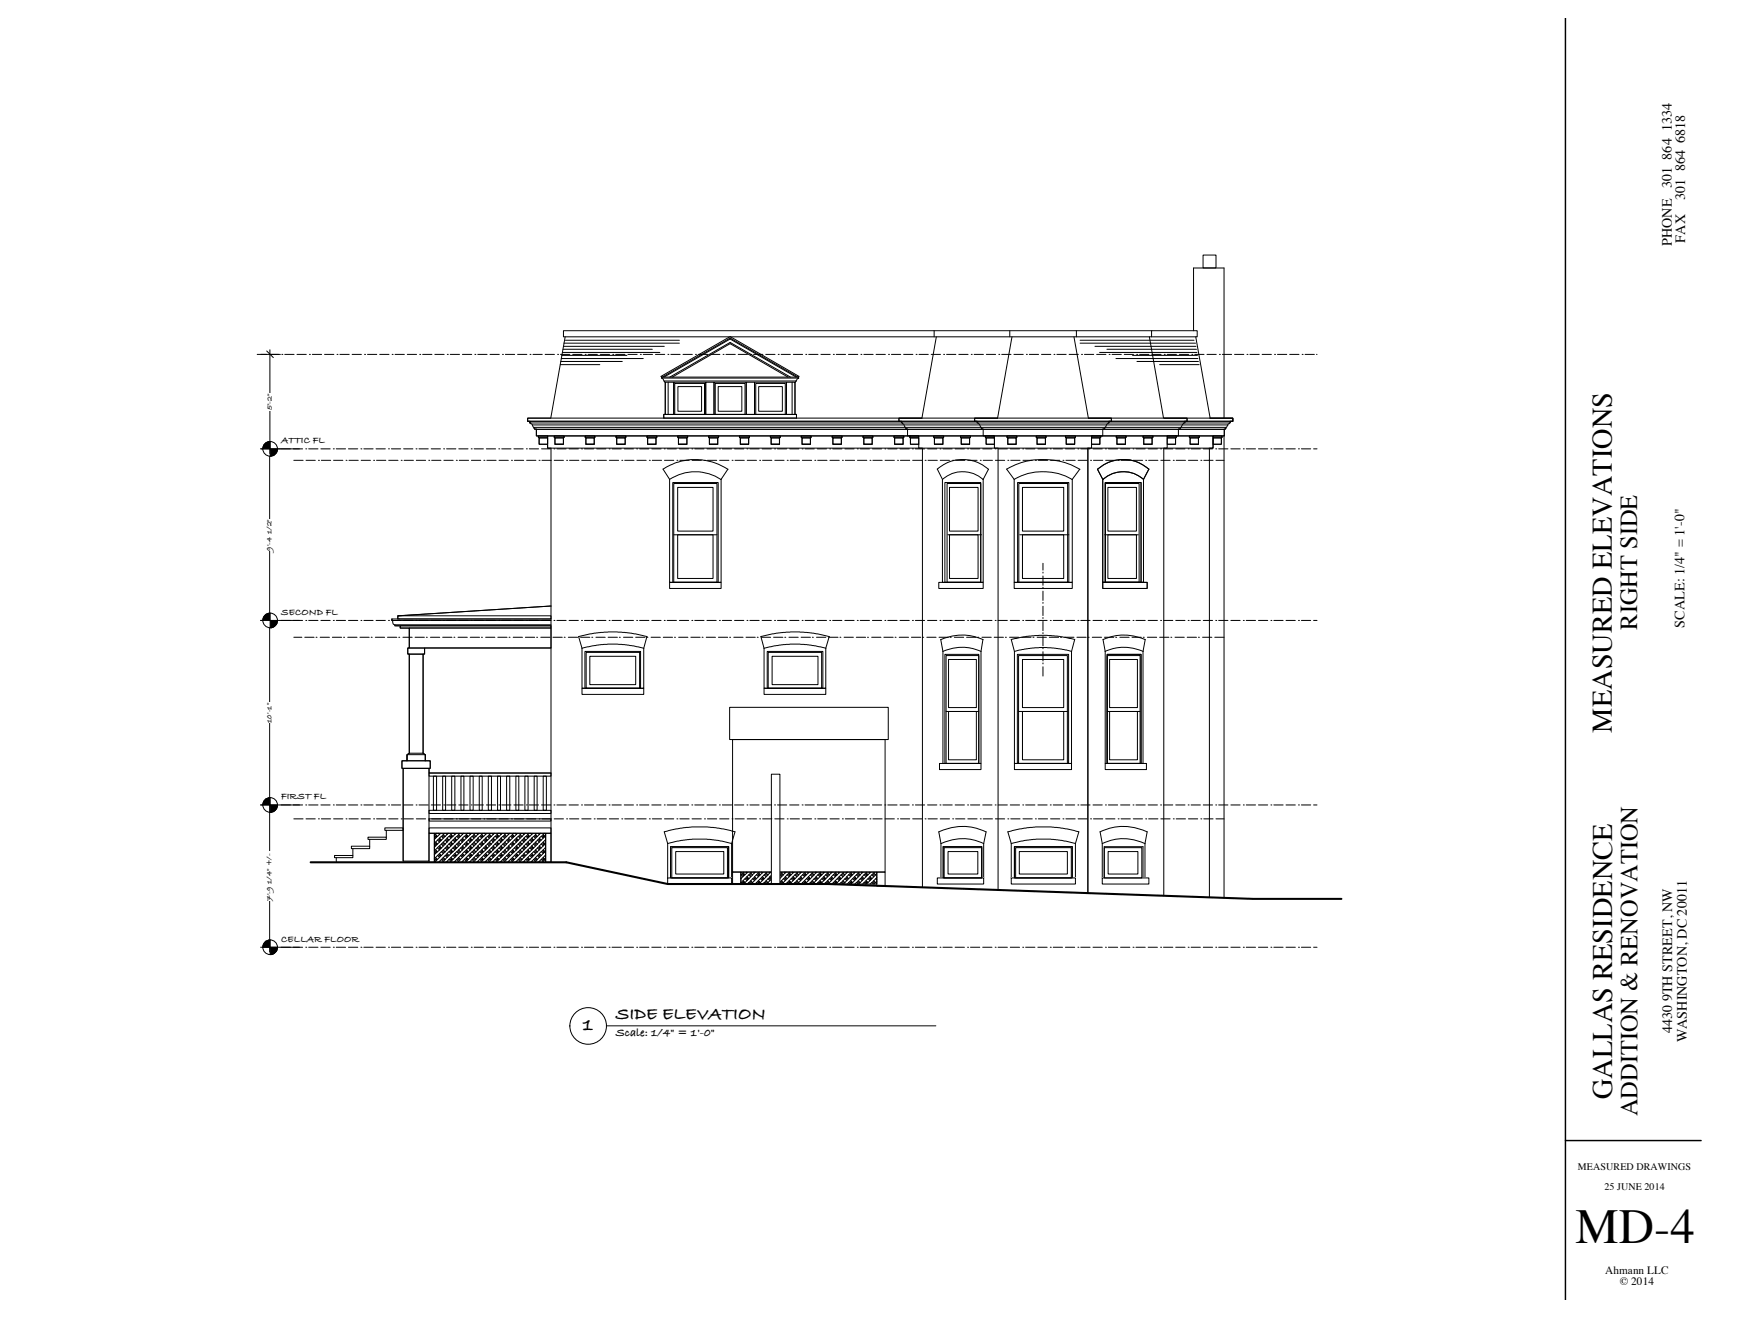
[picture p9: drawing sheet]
<svg xmlns="http://www.w3.org/2000/svg" width="610mm" height="457mm" viewBox="0 0 610 457" stroke-linecap="round" stroke-linejoin="round" font-family="sans-serif">
<defs><g id="words">
<text font-size="16.9" x="546.6" y="431.1">MD-4</text>
<g font-size="9.8">
<text x="559.2" y="254.2" transform="rotate(-90 559.2 254.2)">MEASURED ELEVATIONS</text>
<text x="559.3" y="381.3" transform="rotate(-90 559.3 381.3)">GALLAS RESIDENCE</text>
</g>
<g font-size="8.5">
<text x="568" y="218.4" transform="rotate(-90 568 218.4)">RIGHT SIDE</text>
<text x="568.1" y="387.3" transform="rotate(-90 568.1 387.3)">ADDITION &amp; RENOVATION</text>
</g>
<text font-size="7" x="202.3" y="357.5">1</text>
<text font-size="6.3" x="213.6" y="353.4">SIDE ELEVATION</text>
<g font-size="4.9">
<text x="580.1" y="45.5" transform="rotate(-90 580.1 45.5)">1334</text>
<text x="584.7" y="49.6" transform="rotate(-90 584.7 49.6)">6818</text>
<text x="580.1" y="55.4" transform="rotate(-90 580.1 55.4)">864</text>
<text x="584.7" y="59.4" transform="rotate(-90 584.7 59.4)">864</text>
<text x="580.1" y="65.3" transform="rotate(-90 580.1 65.3)">301</text>
<text x="584.7" y="69.3" transform="rotate(-90 584.7 69.3)">301</text>
<text x="580.1" y="85.4" transform="rotate(-90 580.1 85.4)">PHONE</text>
<text x="584.7" y="84.2" transform="rotate(-90 584.7 84.2)">FAX</text>
<text x="584.5" y="217.7" transform="rotate(-90 584.5 217.7)">SCALE: 1/4&quot; = 1'-0&quot;</text>
<text x="580.2" y="347.4" transform="rotate(-90 580.2 347.4)">9TH STREET, NW</text>
<text x="580.2" y="358.5" transform="rotate(-90 580.2 358.5)">4430</text>
<text x="585.2" y="361.6" transform="rotate(-90 585.2 361.6)">WASHINGTON, DC 20011</text>
</g>
<text font-size="4.2" x="213.6" y="359.4">Scale: 1/4&quot; = 1'-‐0&quot;</text>
<g font-size="3.9">
<text x="556.9" y="441.8">Ahmann LLC</text>
<text x="562" y="445.7">© 2014</text>
</g>
<g font-size="3.5">
<text x="97.5" y="153.7">ATTIC FL</text>
<text x="97.5" y="213.2">SECOND FL</text>
<text x="97.5" y="277.3">FIRST FL</text>
<text x="97.5" y="326.6">CELLAR FLOOR</text>
<text x="547.5" y="405.8">MEASURED DRAWINGS</text>
<text x="556.7" y="412.8">25 JUNE 2014</text>
</g>
<g font-size="2.8">
<text x="94.3" y="142.3" transform="rotate(-90 94.3 142.3)">5'-‐2&quot;</text>
<text x="94.2" y="185.3" transform="rotate(-90 94.2 185.3)">1/2&quot;</text>
<text x="94.2" y="191" transform="rotate(-90 94.2 191)">9'-‐4</text>
<text x="94.2" y="250.8" transform="rotate(-90 94.2 250.8)">10'-‐1&quot;</text>
<text x="94.2" y="312.5" transform="rotate(-90 94.2 312.5)">7'-‐91/4&quot; +/-‐</text>
</g>
</g></defs>
<path d="M543.1 6.3v444.6M543.1 395.6h47.1" fill="none" stroke="#000" stroke-width=".51"/>
<g fill="none" stroke="#000" stroke-width=".35">
<path d="M210.4 355.9h114.3"/>
<circle cx="204.1" cy="355.9" r="6.4"/>
</g>
<path d="M257 302.5h47.2v4.2h-47.2z" fill-rule="evenodd" fill="#fff"/>
<g fill="none" stroke="#000" stroke-width=".35">
<path d="M257 302.5h47.2v4.2h-47.2zM257 306.2h.1M257 304.7l.1 .1M257.1 303.4l.7 .7M257.1 306.2l.5 .5M257.6 306.2h.1M257.6 303.4h.1M257.8 306.4h.1M257.8 303.7h.1M257.8 305.8h.1M257.8 303.2h.1M257.8 306.2h.1"/>
<path d="M257.8 303.4h.1M258.1 306.2h.1M258.1 303.4h.1M258.1 302.5l-1.1 1M258.4 306.2l-.5 .5M258.4 303.4l-1.4 1.4M258.5 304.8l.7 .7M258.9 304.8h.1M258.9 302.5l.3 .3M259.2 305.1h.1M259.2 304.5h.1M259.2 304.8h.1"/>
<path d="M259.2 304.1l.6 .7M259.3 302.6l-.8 .8-.7-.6M259.4 304.8h.1M259.8 306.2l-.6 .5M259.8 303.5l.6 .6M260.2 306.2h.1M260.2 303.4h.1M260.4 306.4h.1M260.4 303.7h.1M260.4 305.8h.1M260.4 303.2h.1M260.4 306.2h.1"/>
<path d="M260.4 303.4h.1M260.4 305.5l.7 .7M260.7 302.6l-3.6 3.6M260.8 306.2h.1M260.8 303.4h.1M261.1 303.5l-2.6 2.7-.7-.7M261.1 304.8l.7 .7M261.5 304.8h.1M261.5 302.5l.3 .3M261.8 304.8h.1M261.8 305.1h.1M261.8 304.5h.1"/>
<path d="M261.8 304.2l-2 2 .5 .5M262 304.8h.1M262 302.5l-.9 .9-.7-.6M262.5 303.4l.6 .7M262.5 306.2l.5 .5M262.9 306.2h.1M262.9 303.4h.1M263.1 306.4h.1M263.1 303.7h.1M263.1 305.8h.1M263.1 303.2h.1M263.1 306.2h.1"/>
<path d="M263.1 303.4h.1M263.1 305.5l.7 .7M263.1 302.8l.7 .6M263.4 306.2h.1M263.4 303.4h.1M263.4 302.5l-1.6 1.6 .7 .7M263.8 304.8l.7 .7M264.2 304.8h.1M264.2 302.5l.3 .3M264.5 305.1h.1M264.5 304.5h.1M264.5 304.8h.1"/>
<path d="M264.5 304.1l.7 .7M264.7 302.6l-4.1 4.1M264.8 304.8h.1M265.1 306.2l-.5 .5M265.2 303.5l.6 .6M265.5 306.2h.1M265.5 303.4h.1M265.8 306.4h.1M265.8 303.7h.1M265.8 305.8h.1M265.8 303.2h.1M265.8 306.2h.1"/>
<path d="M265.8 303.4h.1M265.8 305.5l.6 .7M265.8 302.8l.6 .6M266 302.6l-4 4.1M266.1 306.2h.1M266.1 303.4h.1M266.4 304.8l.7 .7M266.9 304.8h.1M266.9 302.5l.2 .3M267.1 304.8h.1M267.1 305.1h.1M267.1 304.5h.1"/>
<path d="M267.1 304.2l-1.9 2 .5 .5M267.4 304.8h.1M267.4 302.5l-4.2 4.2M267.8 303.4l.7 .7M267.8 306.2l.5 .5M268.2 306.2h.1M268.2 303.4h.1M268.5 306.4h.1M268.5 303.7h.1M268.5 305.8h.1M268.5 303.2h.1M268.5 306.2h.1"/>
<path d="M268.5 303.4h.1M268.5 302.8l.7 .6M268.7 306.2h.1M268.7 303.4h.1M268.7 302.5l-1.6 1.6 .7 .7M269.1 306.2l-.5 .5M269.2 304.8l.6 .7M269.6 304.8h.1M269.6 302.5l.2 .3M269.8 305.1h.1M269.8 304.5h.1M269.8 304.8h.1"/>
<path d="M269.8 304.1l.7 .7M270 302.6l-4.1 4.1M270.1 304.8h.1M270.4 306.2l-.5 .5M270.5 303.5l.6 .6M270.8 306.2h.1M270.8 303.4h.1M271.1 306.4h.1M271.1 303.7h.1M271.1 305.8h.1M271.1 303.2h.1M271.1 306.2h.1"/>
<path d="M271.1 303.4h.1M271.1 305.5l.7 .7M271.4 302.6l-4.1 4.1M271.4 306.2h.1M271.4 303.4h.1M271.8 303.5l-2.6 2.7-.7-.7M271.8 304.8l.7 .7M272.2 304.8h.1M272.2 302.5l.3 .3M272.5 304.8h.1M272.5 305.1h.1M272.5 304.5h.1"/>
<path d="M272.5 304.2l-2 2 .5 .5M272.7 304.8h.1M272.7 302.5l-.9 .9-.7-.6M273.1 303.4l.7 .7M273.1 306.2l.5 .5M273.6 306.2h.1M273.6 303.4h.1M273.8 306.4h.1M273.8 303.7h.1M273.8 305.8h.1M273.8 303.2h.1M273.8 306.2h.1"/>
<path d="M273.8 303.4h.1M273.8 305.5l.7 .7M273.8 302.8l.7 .6M274.1 306.2h.1M274.1 303.4h.1M274.1 302.5l-1.6 1.6 .6 .7M274.5 304.8l.7 .7M274.9 304.8h.1M274.9 302.5l.3 .3M275.2 305.1h.1M275.2 304.5h.1M275.2 304.8h.1"/>
<path d="M275.2 304.1l.6 .7M275.3 302.6l-4 4.1M275.4 304.8h.1M275.8 303.5l.6 .6M275.8 306.2l.6 .5M276.2 306.2h.1M276.2 303.4h.1M276.4 306.4h.1M276.4 303.7h.1M276.4 305.8h.1M276.4 303.2h.1M276.4 306.2h.1"/>
<path d="M276.4 303.4h.1M276.4 305.5l.7 .7M276.4 302.8l.7 .6M276.7 302.6l-4.1 4.1M276.8 306.2h.1M276.8 303.4h.1M277.1 304.8l.7 .7M277.5 304.8h.1M277.5 302.5l.3 .3M277.8 304.8h.1M277.8 305.1h.1M277.8 304.5h.1"/>
<path d="M277.8 304.1l.7 .7M278 304.8h.1M278 302.5l-4.1 4.2M278.5 303.4l.6 .7M278.5 306.2l.5 .5M278.9 306.2h.1M278.9 303.4h.1M279.1 306.4h.1M279.1 303.7h.1M279.1 305.8h.1M279.1 303.2h.1M279.1 306.2h.1"/>
<path d="M279.1 303.4h.1M279.1 302.8l.7 .6M279.4 306.2h.1M279.4 303.4h.1M279.4 302.5l-4.1 4.2M279.7 306.2l-.5 .5M279.8 304.8l.7 .7M280.2 304.8h.1M280.2 302.5l.3 .3M280.5 305.1h.1M280.5 304.5h.1M280.5 304.8h.1"/>
<path d="M280.5 304.1l.7 .7M280.7 302.6l-4.1 4.1M280.8 304.8h.1M281.1 306.2l-.5 .5M281.2 303.5l.6 .6M281.5 306.2h.1M281.5 303.4h.1M281.8 306.4h.1M281.8 303.7h.1M281.8 305.8h.1M281.8 303.2h.1M281.8 306.2h.1"/>
<path d="M281.8 303.4h.1M281.8 305.5l.6 .7M282 302.6l-4 4.1M282.1 306.2h.1M282.1 303.4h.1M282.4 303.5l-2.6 2.7-.7-.7M282.4 304.8l.7 .7M282.9 304.8h.1M282.9 302.5l.2 .3M283.1 304.8h.1M283.1 305.1h.1M283.1 304.5h.1"/>
<path d="M283.1 304.2l-1.9 2 .5 .5M283.4 304.8h.1M283.4 302.5l-1 .9-.6-.6M283.8 303.4l.7 .7M283.8 306.2l.5 .5M284.2 306.2h.1M284.2 303.4h.1M284.5 306.4h.1M284.5 303.7h.1M284.5 305.8h.1M284.5 303.2h.1M284.5 306.2h.1"/>
<path d="M284.5 303.4h.1M284.5 305.5l.7 .7M284.5 302.8l.7 .6M284.7 306.2h.1M284.7 303.4h.1M284.7 302.5l-1.6 1.6 .7 .7M285.2 304.8l.6 .7M285.6 304.8h.1M285.6 302.5l.2 .3M285.8 305.1h.1M285.8 304.5h.1M285.8 304.8h.1"/>
<path d="M285.8 304.1l.7 .7M286 302.6l-4.1 4.1M286.1 304.8h.1M286.5 303.5l.6 .6M286.5 306.2l.5 .5M286.9 306.2h.1M286.9 303.4h.1M287.1 306.4h.1M287.1 303.7h.1M287.1 305.8h.1M287.1 303.2h.1M287.1 306.2h.1"/>
<path d="M287.1 303.4h.1M287.1 302.8l.7 .6M287.1 305.5l.7 .7M287.4 302.6l-4.1 4.1M287.4 306.2h.1M287.4 303.4h.1M287.8 304.8l.7 .7M288.2 304.8h.1M288.2 302.5l.3 .3M288.5 304.8h.1M288.5 305.1h.1M288.5 304.5h.1"/>
<path d="M288.5 304.1l.6 .7M288.7 304.8h.1M288.7 302.5l-4.1 4.2M289.1 303.4l.7 .7M289.1 306.2l.5 .5M289.6 306.2h.1M289.6 303.4h.1M289.8 306.4h.1M289.8 303.7h.1M289.8 305.8h.1M289.8 303.2h.1M289.8 306.2h.1"/>
<path d="M289.8 303.4h.1M289.8 302.8l.7 .6M290.1 306.2h.1M290.1 303.4h.1M290.1 302.5l-4.2 4.2M290.4 306.2l-.5 .5M290.5 304.8l.7 .7M290.9 304.8h.1M290.9 302.5l.3 .3M291.2 305.1h.1M291.2 304.5h.1M291.2 304.8h.1"/>
<path d="M291.2 304.1l.6 .7M291.3 302.6l-4 4.1M291.4 304.8h.1M291.8 306.2l-.5 .5M291.8 303.5l.6 .6M292.2 306.2h.1M292.2 303.4h.1M292.4 306.4h.1M292.4 303.7h.1M292.4 305.8h.1M292.4 303.2h.1M292.4 306.2h.1"/>
<path d="M292.4 303.4h.1M292.4 305.5l.7 .7M292.7 302.6l-4.1 4.1M292.8 306.2h.1M292.8 303.4h.1M293.1 303.5l-2.6 2.7-.7-.7M293.1 304.8l.7 .7M293.5 304.8h.1M293.5 302.5l.3 .3M293.8 304.8h.1M293.8 305.1h.1M293.8 304.5h.1"/>
<path d="M293.8 304.2l-2 2 .6 .5M294 304.8h.1M294 302.5l-.9 .9-.7-.6M294.5 303.4l.6 .7M294.5 306.2l.5 .5M294.9 306.2h.1M294.9 303.4h.1M295.1 306.4h.1M295.1 303.7h.1M295.1 305.8h.1M295.1 303.2h.1M295.1 306.2h.1"/>
<path d="M295.1 303.4h.1M295.1 305.5l.7 .7M295.1 302.8l.7 .6M295.4 306.2h.1M295.4 303.4h.1M295.4 302.5l-1.6 1.6 .7 .7M295.8 304.8l.7 .7M296.2 304.8h.1M296.2 302.5l.3 .3M296.5 305.1h.1M296.5 304.5h.1M296.5 304.8h.1"/>
<path d="M296.5 304.1l.7 .7M296.7 302.6l-4.1 4.1M296.8 304.8h.1M297.2 303.5l.6 .6M297.2 306.2l.5 .5M297.5 306.2h.1M297.5 303.4h.1M297.8 306.4h.1M297.8 303.7h.1M297.8 305.8h.1M297.8 303.2h.1M297.8 306.2h.1"/>
<path d="M297.8 303.4h.1M297.8 302.8l.6 .6M297.8 305.5l.6 .7M298 302.6l-4 4.1M298.1 306.2h.1M298.1 303.4h.1M298.4 304.8l.7 .7M298.9 304.8h.1M298.9 302.5l.2 .3M299.1 304.8h.1M299.1 305.1h.1M299.1 304.5h.1"/>
<path d="M299.1 304.1l.7 .7M299.4 304.8h.1M299.4 302.5l-4.2 4.2M299.8 303.4l.7 .7M299.8 306.2l.5 .5M300.2 306.2h.1M300.2 303.4h.1M300.5 306.4h.1M300.5 303.7h.1M300.5 305.8h.1M300.5 303.2h.1M300.5 306.2h.1"/>
<path d="M300.5 303.4h.1M300.5 302.8l.7 .6M300.7 306.2h.1M300.7 303.4h.1M300.7 302.5l-4.1 4.2M301.1 306.2l-.5 .5M301.2 304.8l.6 .7M301.6 304.8h.1M301.6 302.5l.2 .3M301.8 305.1h.1M301.8 304.5h.1M301.8 304.8h.1"/>
<path d="M301.8 304.1l.7 .7M302 302.6l-4.1 4.1M302.1 304.8h.1M302.4 306.2l-.5 .5M302.5 303.5l.6 .6M302.9 306.2h.1M302.9 303.4h.1M303.1 306.4h.1M303.1 303.7h.1M303.1 305.8h.1M303.1 303.2h.1M303.1 306.2h.1"/>
<path d="M303.1 303.4h.1M303.1 305.5l.7 .7M303.1 302.8l.7 .6 .3-.3M303.4 302.6l-4.1 4.1M303.4 306.2h.1M303.4 303.4h.1M303.8 303.5l-2.6 2.7-.7-.7M303.9 304.8l.3 .3M304.2 304.5l-1.7 1.7 .5 .5M304.2 305.7l-.9 1"/>
</g>
<path d="M150.7 289.1h38.6v10h-38.6z" fill-rule="evenodd" fill="#fff"/>
<g fill="none" stroke="#000" stroke-width=".35">
<path d="M97.5 155.7h3.3M101.8 155.7h3.2M101.9 159.7h3.3M106.1 155.7h.3M106.2 159.7h3.2M107.1 155.7h3.2M110.5 159.7h.3M111.3 155.7h3.3M111.5 159.7h3.2M115.7 155.7h.3M115.7 159.7h3.3M116.7 155.7h3.2"/>
<path d="M120.1 159.7h.3M120.9 155.7h3.2M121.1 159.7h3.2M125.2 155.7h.4M125.3 159.7h3.2M126.2 155.7h3.3M129.6 159.7h.4M130.5 155.7h3.2M130.6 159.7h3.3M134.8 155.7h.3M134.9 159.7h3.2M135.8 155.7h3.2"/>
<path d="M139.2 159.7h.3M140 155.7h3.3M140.2 159.7h3.2M144.4 155.7h.3M144.4 159.7h3.3M145.4 155.7h3.2M148.8 159.7h.3M149.6 155.7h3.2M149.8 159.7h3.2M153.9 155.7h.4M154 159.7h3.2M154.9 155.7h3.3"/>
<path d="M158.3 159.7h.4M159.2 155.7h3.2M159.3 159.7h3.3M163.5 155.7h.3M163.6 159.7h3.2M164.5 155.7h3.2M167.9 159.7h.3M168.7 155.7h3.3M168.9 159.7h3.2M173.1 155.7h.3M173.1 159.7h3.3M174.1 155.7h3.2"/>
<path d="M177.5 159.7h.3M178.3 155.7h3.2M178.5 159.7h3.2M182.6 155.7h.4M182.7 159.7h3.2M183.6 155.7h3.3M187 159.7h.4M187.9 155.7h3.2M188 159.7h3.3M192.2 155.7h.3M192.3 159.7h3.2M193.2 155.7h3.2"/>
<path d="M196.6 159.7h.3M197.4 155.7h3.3M197.6 159.7h3.2M201.8 155.7h.3M201.8 159.7h3.3M202.8 155.7h3.2M206.2 159.7h.3M207 155.7h3.2M207.2 159.7h3.2M211.3 155.7h.4M211.4 159.7h3.2M212.3 155.7h3.3"/>
<path d="M215.7 159.7h.4M216.6 155.7h3.2M216.7 159.7h3.3M220.9 155.7h.3M221 159.7h3.2M221.9 155.7h3.2M225.3 159.7h.3M226.1 155.7h3.3M226.3 159.7h3.2M230.5 155.7h.3M230.5 159.7h3.3M231.5 155.7h3.2"/>
<path d="M234.9 159.7h.3M235.7 155.7h3.2M235.9 159.7h3.2M240 155.7h.4M240.1 159.7h3.2M241 155.7h3.3M244.4 159.7h.4M245.3 155.7h3.2M245.4 159.7h3.3M249.6 155.7h.3M249.7 159.7h3.2M250.6 155.7h3.2"/>
<path d="M254 159.7h.3M254.8 155.7h3.3M255 159.7h3.2M259.2 155.7h.3M259.2 159.7h3.3M260.2 155.7h3.2M263.6 159.7h.3M264.4 155.7h3.2M264.6 159.7h3.2M268.7 155.7h.4M268.8 159.7h3.2M269.7 155.7h3.3"/>
<path d="M273.1 159.7h.4M274 155.7h3.2M274.2 159.7h3.2M278.3 155.7h.3M278.4 159.7h3.2M279.3 155.7h3.2M282.7 159.7h.3M283.5 155.7h3.3M283.7 159.7h3.2M287.9 155.7h.3M288 159.7h3.2M288.9 155.7h3.2"/>
<path d="M292.3 159.7h.3M293.1 155.7h3.2M293.3 159.7h3.2M297.4 155.7h.4M297.5 159.7h3.2M298.4 155.7h3.3M301.8 159.7h.4M302.7 155.7h3.2M302.9 159.7h3.2M307 155.7h.3M307.1 159.7h3.2M308 155.7h3.2"/>
<path d="M311.4 159.7h.3M312.3 155.7h3.2M312.4 159.7h3.2M316.6 155.7h.3M316.7 159.7h3.2M317.6 155.7h3.2M321 159.7h.3M321.8 155.7h3.2M322 159.7h3.2M326.1 155.7h.4M326.2 159.7h3.2M327.2 155.7h3.2"/>
<path d="M330.5 159.7h.4M331.4 155.7h3.2M331.6 159.7h3.2M335.7 155.7h.3M335.8 159.7h3.2M336.7 155.7h3.2M340.1 159.7h.3M341 155.7h3.2M341.1 159.7h3.2M345.3 155.7h.3M345.4 159.7h3.2M346.3 155.7h3.2"/>
<path d="M349.7 159.7h.3M350.5 155.7h3.2M350.7 159.7h3.2M354.8 155.7h.4M354.9 159.7h3.2M355.9 155.7h3.2M359.2 159.7h.4M360.1 155.7h3.2M360.3 159.7h3.2M364.4 155.7h.3M364.5 159.7h3.2M365.4 155.7h3.2"/>
<path d="M368.8 159.7h.3M369.7 155.7h3.2M369.8 159.7h3.2M374 155.7h.3M374.1 159.7h3.2M375 155.7h3.2M378.4 159.7h.3M379.2 155.7h3.2M379.4 159.7h3.2M383.5 155.7h.4M383.6 159.7h3.2M384.6 155.7h3.2"/>
<path d="M387.9 159.7h.4M388.8 155.7h3.2M389 159.7h3.2M393.1 155.7h.3M393.2 159.7h3.2M394.1 155.7h3.2M397.5 159.7h.3M398.4 155.7h3.2M398.5 159.7h3.2M402.7 155.7h.3M402.8 159.7h3.2M403.7 155.7h3.2"/>
<path d="M407.1 159.7h.3M407.9 155.7h3.2M408.1 159.7h3.2M412.2 155.7h.4M412.3 159.7h3.2M413.3 155.7h3.2M416.6 159.7h.4M417.5 155.7h3.2M417.7 159.7h3.2M421.8 155.7h.3M421.9 159.7h2.8M422.8 155.7h3.2"/>
<path d="M427.1 155.7h3.2M431.4 155.7h.3M432.4 155.7h3.2M436.6 155.7h3.2M440.9 155.7h.4M442 155.7h3.2M446.2 155.7h3.2M450.5 155.7h.3M451.5 155.7h3.2M455.8 155.7h1.1M90.4 215.2h5.6M92.5 214.1l2.2 2.2"/>
<path d="M93.6 213.6v67.2M97.5 215.2h3.3M101.8 215.2h3.2M106.1 215.2h.3M107.1 215.2h3.2M111.3 215.2h3.3M115.7 215.2h.3M116.7 215.2h3.2M120.9 215.2h3.2M125.2 215.2h.4M126.2 215.2h3.3M130.5 215.2h3.2"/>
<path d="M134.8 215.2h.3M135.8 215.2h3.2M140 215.2h3.3M144.4 215.2h.3M145.4 215.2h3.2M149.6 215.2h3.2M153.9 215.2h.4M154.9 215.2h3.3M159.2 215.2h3.2M163.5 215.2h.3M164.5 215.2h3.2M168.7 215.2h3.3"/>
<path d="M173.1 215.2h.3M174.1 215.2h3.2M178.3 215.2h3.2M182.6 215.2h.4M183.6 215.2h3.3M187.9 215.2h3.2M192.2 215.2h.3M193.2 215.2h3.2M197.4 215.2h3.3M201.8 215.2h.3M202.8 215.2h3.2M207 215.2h3.2"/>
<path d="M211.3 215.2h.4M212.3 215.2h3.3M216.6 215.2h3.2M220.9 215.2h.3M221.9 215.2h3.2M226.1 215.2h3.3M230.5 215.2h.3M231.5 215.2h3.2M235.7 215.2h3.2M240 215.2h.4M241 215.2h3.3M245.3 215.2h3.2"/>
<path d="M249.6 215.2h.3M250.6 215.2h3.2M254.8 215.2h3.3M259.2 215.2h.3M260.2 215.2h3.2M264.4 215.2h3.2M268.7 215.2h.4M269.7 215.2h3.3M274 215.2h3.2M278.3 215.2h.3M279.3 215.2h3.2M283.5 215.2h3.3"/>
<path d="M287.9 215.2h.3M288.9 215.2h3.2M293.1 215.2h3.2M297.4 215.2h.4M298.4 215.2h3.3M302.7 215.2h3.2M307 215.2h.3M308 215.2h3.2M312.3 215.2h3.2M316.6 215.2h.3M317.6 215.2h3.2M321.8 215.2h3.2"/>
<path d="M326.1 215.2h.4M327.2 215.2h3.2M331.4 215.2h3.2M335.7 215.2h.3M336.7 215.2h3.2M341 215.2h3.2M345.3 215.2h.3M346.3 215.2h3.2M350.5 215.2h3.2M354.8 215.2h.4M355.9 215.2h3.2M360.1 215.2h3.2"/>
<path d="M364.4 215.2h.3M365.4 215.2h3.2M369.7 215.2h3.2M374 215.2h.3M375 215.2h3.2M379.2 215.2h3.2M383.5 215.2h.4M384.6 215.2h3.2M388.8 215.2h3.2M393.1 215.2h.3M394.1 215.2h3.2M398.4 215.2h3.2"/>
<path d="M402.7 215.2h.3M403.7 215.2h3.2M407.9 215.2h3.2M412.2 215.2h.4M413.3 215.2h3.2M417.5 215.2h3.2M421.8 215.2h.3M422.8 215.2h3.2M427.1 215.2h3.2M431.4 215.2h.3M432.4 215.2h3.2M436.6 215.2h3.2"/>
<path d="M440.9 215.2h.4M442 215.2h3.2M446.2 215.2h3.2M450.5 215.2h.3M451.5 215.2h3.2M455.8 215.2h1.1M90.4 279.2h5.6M92.5 278.1l2.2 2.3M150.7 289.1h38.6v10h-38.6zM150.7 293l.4 .5M150.7 298.4l.4 .4M150.8 290.4l.3 .3"/>
<path d="M150.8 295.7l.3 .4M150.9 298.1h.1M150.9 295.5h.1M150.9 292.8h.1M150.9 290.2h.1M151.1 298.4h.1M151.1 295.7h.1M151.1 293h.1M151.1 290.4h.1M151.1 297.9h.1M151.1 295.1h.1M151.1 292.5h.1"/>
<path d="M151.1 289.8h.1M151.1 298.1h.1M151.1 295.5h.1M151.1 292.8h.1M151.1 290.2h.1M151.1 297.4l.7 .7M151.1 292.1l.7 .7M151.4 298.1h.1M151.4 295.5h.1M151.4 292.8h.1M151.4 290.2h.1M151.5 289.1l-.8 .7"/>
<path d="M151.7 295.5l-1 1M151.7 290.2l-1 1M151.8 291.4l.7 .7M151.8 294.1l.7 .7M151.8 296.8l.7 .6M152.1 289.1l.4 .4M152.2 296.8h.1M152.2 294.1h.1M152.2 291.4h.1M152.4 293.5l-1.7 1.6M152.5 297h.1M152.5 294.4h.1"/>
<path d="M152.5 291.7h.1M152.5 296.5h.1M152.5 293.9h.1M152.5 291.2h.1M152.5 296.8h.1M152.5 294.1h.1M152.5 291.4h.1M152.5 298.8l.3 .3M152.5 296.1l.7 .7M152.5 290.7l.7 .7M152.7 296.8h.1M152.7 294.1h.1"/>
<path d="M152.7 291.4h.1M152.8 289.1l-1 1.1-.7-.7M153.1 290.2l-2.4 2.3M153.2 292.9l.6 .6M153.2 295.5l.6 .6M153.2 298.2l.6 .6M153.5 298.1h.1M153.5 295.5h.1M153.5 292.8h.1M153.5 290.2h.1M153.8 298.4h.1M153.8 295.7h.1"/>
<path d="M153.8 293h.1M153.8 290.4h.1M153.8 297.9h.1M153.8 295.1h.1M153.8 292.5h.1M153.8 289.8h.1M153.8 298.1h.1M153.8 295.5h.1M153.8 292.8h.1M153.8 290.2h.1M153.8 292.1l.6 .7 .7-.7M153.8 289.5l.6 .7"/>
<path d="M153.8 294.8l.6 .7M154.1 298.1h.1M154.1 295.5h.1M154.1 292.8h.1M154.1 290.2h.1M154.2 289.1l-1 1.1 .6 .5M154.4 292.9l-2.6 2.6-.7-.7M154.4 291.4l.7 .7M154.4 294.1l.7 .7M154.4 296.8l.7 .6M154.4 298.2l-.9 .9M154.8 289.1l.3 .4"/>
<path d="M154.9 296.8h.1M154.9 294.1h.1M154.9 291.4h.1M155.1 296.8h.1M155.1 294.1h.1M155.1 291.4h.1M155.1 297h.1M155.1 294.4h.1M155.1 291.7h.1M155.1 296.5h.1M155.1 293.9h.1M155.1 291.2h.1"/>
<path d="M155.1 298.8l.3 .3M155.1 290.8l-2.6 2.7 .7 .6M155.1 293.5l.7 .6M155.1 296.2l-3 2.9M155.4 296.8h.1M155.4 294.1h.1M155.4 291.4h.1M155.5 289.1l-4.8 4.8M155.7 295.5l-.6 .6 .7 .7M155.7 290.2l-.6 .5 .7 .7M155.8 292.8l.7 .7M155.8 298.1l.7 .7"/>
<path d="M155.9 290.2l.6 .5M155.9 295.5l.6 .6M156.2 298.1h.1M156.2 295.5h.1M156.2 292.8h.1M156.2 290.2h.1M156.5 298.4h.1M156.5 295.7h.1M156.5 293h.1M156.5 290.4h.1M156.5 297.9h.1M156.5 295.1h.1"/>
<path d="M156.5 292.5h.1M156.5 289.8h.1M156.5 298.1h.1M156.5 295.5h.1M156.5 292.8h.1M156.5 290.2h.1M156.5 297.4l.6 .7M156.5 292.1l.6 .7M156.5 289.5l.6 .7M156.7 298.1h.1M156.7 295.5h.1M156.7 292.8h.1"/>
<path d="M156.7 290.2h.1M156.9 289.1l-1.1 1.1M157.1 295.5l-2.7 2.6-.6-.7M157.1 291.4l.7 .7M157.1 294.1l.7 .7M157.1 296.8l.7 .6M157.4 289.1l.4 .4M157.6 296.8h.1M157.6 294.1h.1M157.6 291.4h.1M157.8 297h.1M157.8 294.4h.1"/>
<path d="M157.8 291.7h.1M157.8 296.5h.1M157.8 293.9h.1M157.8 291.2h.1M157.8 296.8h.1M157.8 294.1h.1M157.8 291.4h.1M157.8 298.8l.4 .3M157.8 296.1l.7 .7M157.8 293.5l.7 .6M157.8 290.7l.7 .7M158.1 296.8h.1"/>
<path d="M158.1 294.1h.1M158.1 291.4h.1M158.2 289.1l-3.1 3M158.4 295.5l-3.6 3.6M158.5 290.2l.6 .5M158.5 292.9l.6 .6M158.5 298.2l.6 .6M158.8 298.1h.1M158.8 295.5h.1M158.8 292.8h.1M158.8 290.2h.1M159.1 298.4h.1"/>
<path d="M159.1 295.7h.1M159.1 293h.1M159.1 290.4h.1M159.1 297.9h.1M159.1 295.1h.1M159.1 292.5h.1M159.1 289.8h.1M159.1 298.1h.1M159.1 295.5h.1M159.1 292.8h.1M159.1 290.2h.1M159.1 289.5l.7 .7"/>
<path d="M159.1 294.8l.7 .7M159.4 298.1h.1M159.4 295.5h.1M159.4 292.8h.1M159.4 290.2h.1M159.5 289.1l-8.8 8.8M159.8 292.9l-2.7 2.6-.6-.7M159.8 291.4l.6 .7M159.8 294.1l.6 .7M159.8 296.8l.6 .6M159.8 298.2l-1 .9M160.1 289.1l.3 .4"/>
<path d="M160.2 296.8h.1M160.2 294.1h.1M160.2 291.4h.1M160.4 296.8h.1M160.4 294.1h.1M160.4 291.4h.1M160.4 297h.1M160.4 294.4h.1M160.4 291.7h.1M160.4 296.5h.1M160.4 293.9h.1M160.4 291.2h.1"/>
<path d="M160.4 298.8l.4 .3M160.4 293.5l-1.9 2 .6 .6M160.4 296.2l-2.9 2.9M160.4 290.8l-4.6 4.7M160.7 296.8h.1M160.7 294.1h.1M160.7 291.4h.1M160.9 289.1l-10.1 10M161 295.5l-.6 .6 .7 .7M161 290.2l-.6 .5 .7 .7M161.1 292.8l.7 .7M161.1 298.1l.7 .7"/>
<path d="M161.2 290.2l.6 .5M161.2 295.5l.6 .6M161.5 298.1h.1M161.5 295.5h.1M161.5 292.8h.1M161.5 290.2h.1M161.8 298.4h.1M161.8 295.7h.1M161.8 293h.1M161.8 290.4h.1M161.8 297.9h.1M161.8 295.1h.1"/>
<path d="M161.8 292.5h.1M161.8 289.8h.1M161.8 298.1h.1M161.8 295.5h.1M161.8 292.8h.1M161.8 290.2h.1M161.8 297.4l.7 .7M161.8 292.1l.7 .7M162.1 298.1h.1M162.1 295.5h.1M162.1 292.8h.1M162.1 290.2h.1"/>
<path d="M162.2 289.1l-1.1 1.1M162.4 295.5l-2.6 2.6-.7-.7M162.4 290.2l-2.6 2.6-.7-.7M162.5 291.4l.7 .7M162.5 294.1l.7 .7M162.5 296.8l.7 .6M162.7 289.1l.5 .4M162.9 296.8h.1M162.9 294.1h.1M162.9 291.4h.1M163.2 297h.1M163.2 294.4h.1"/>
<path d="M163.2 291.7h.1M163.2 296.5h.1M163.2 293.9h.1M163.2 291.2h.1M163.2 296.8h.1M163.2 294.1h.1M163.2 291.4h.1M163.2 298.8l.3 .3M163.2 296.1l.6 .7M163.2 293.5l.6 .6M163.2 290.7l.6 .7M163.4 296.8h.1"/>
<path d="M163.4 294.1h.1M163.4 291.4h.1M163.5 289.1l-1 1.1-.7-.7M163.7 290.2l-3.3 3.3 .7 .6M163.8 292.9l.6 .6M163.8 295.5l.6 .6M163.8 298.2l.6 .6M164.2 298.1h.1M164.2 295.5h.1M164.2 292.8h.1M164.2 290.2h.1M164.4 298.4h.1"/>
<path d="M164.4 295.7h.1M164.4 293h.1M164.4 290.4h.1M164.4 297.9h.1M164.4 295.1h.1M164.4 292.5h.1M164.4 289.8h.1M164.4 298.1h.1M164.4 295.5h.1M164.4 292.8h.1M164.4 290.2h.1M164.4 294.8l.7 .7"/>
<path d="M164.4 289.5l.7 .7M164.8 298.1h.1M164.8 295.5h.1M164.8 292.8h.1M164.8 290.2h.1M164.8 289.1l-1 1.1 .6 .5M165.1 292.9l-2.6 2.6-.7-.7M165.1 291.4l.7 .7M165.1 294.1l.7 .7M165.1 296.8l.7 .6M165.1 298.2l-.9 .9M165.4 289.1l.4 .4"/>
<path d="M165.5 296.8h.1M165.5 294.1h.1M165.5 291.4h.1M165.8 296.8h.1M165.8 294.1h.1M165.8 291.4h.1M165.8 297h.1M165.8 294.4h.1M165.8 291.7h.1M165.8 296.5h.1M165.8 293.9h.1M165.8 291.2h.1"/>
<path d="M165.8 298.8l.3 .3M165.8 293.5l.7 .6M165.8 296.2l-3 2.9M165.8 290.8l-4.7 4.7M166 296.8h.1M166 294.1h.1M166 291.4h.1M166.2 289.1l-10.1 10M166.4 295.5l-.6 .6 .7 .7M166.4 290.2l-.6 .5 .7 .7M166.5 292.8l.6 .7M166.5 298.1l.6 .7"/>
<path d="M166.5 290.2l.6 .5M166.5 295.5l.6 .6M166.9 298.1h.1M166.9 295.5h.1M166.9 292.8h.1M166.9 290.2h.1M167.1 298.4h.1M167.1 295.7h.1M167.1 293h.1M167.1 290.4h.1M167.1 297.9h.1M167.1 295.1h.1"/>
<path d="M167.1 292.5h.1M167.1 289.8h.1M167.1 298.1h.1M167.1 295.5h.1M167.1 292.8h.1M167.1 290.2h.1M167.1 297.4l.7 .7M167.1 292.1l.7 .7M167.4 298.1h.1M167.4 295.5h.1M167.4 292.8h.1M167.4 290.2h.1"/>
<path d="M167.6 289.1l-1.1 1.1M167.7 295.5l-2.6 2.6-.7-.7M167.7 290.2l-2.6 2.6-.7-.7M167.8 291.4l.7 .7M167.8 294.1l.7 .7M167.8 296.8l.7 .6M168.1 289.1l.4 .4M168.2 296.8h.1M168.2 294.1h.1M168.2 291.4h.1M168.5 297h.1M168.5 294.4h.1"/>
<path d="M168.5 291.7h.1M168.5 296.5h.1M168.5 293.9h.1M168.5 291.2h.1M168.5 296.8h.1M168.5 294.1h.1M168.5 291.4h.1M168.5 298.8l.3 .3M168.5 296.1l.7 .7M168.5 293.5l.7 .6M168.5 290.7l.7 .7M168.7 296.8h.1"/>
<path d="M168.7 294.1h.1M168.7 291.4h.1M168.8 289.1l-1 1.1-.7-.7M169.1 295.5l-3.7 3.6M169.2 290.2l.6 .5M169.2 292.9l.6 .6M169.2 298.2l.6 .6M169.5 298.1h.1M169.5 295.5h.1M169.5 292.8h.1M169.5 290.2h.1M169.8 298.4h.1"/>
<path d="M169.8 295.7h.1M169.8 293h.1M169.8 290.4h.1M169.8 297.9h.1M169.8 295.1h.1M169.8 292.5h.1M169.8 289.8h.1M169.8 298.1h.1M169.8 295.5h.1M169.8 292.8h.1M169.8 290.2h.1M169.8 289.5l.6 .7"/>
<path d="M169.8 294.8l.6 .7M170.1 298.1h.1M170.1 295.5h.1M170.1 292.8h.1M170.1 290.2h.1M170.2 289.1l-10.1 10M170.4 292.9l-2.6 2.6-.7-.7M170.4 291.4l.7 .7M170.4 294.1l.7 .7M170.4 296.8l.7 .6M170.4 298.2l-.9 .9M170.8 289.1l.3 .4"/>
<path d="M170.9 296.8h.1M170.9 294.1h.1M170.9 291.4h.1M171.1 296.8h.1M171.1 294.1h.1M171.1 291.4h.1M171.1 297h.1M171.1 294.4h.1M171.1 291.7h.1M171.1 296.5h.1M171.1 293.9h.1M171.1 291.2h.1"/>
<path d="M171.1 298.8l.3 .3M171.1 293.5l-1.9 2 .6 .6M171.1 296.2l-3 2.9M171.1 290.8l-4.6 4.7M171.4 296.8h.1M171.4 294.1h.1M171.4 291.4h.1M171.5 289.1l-10 10M171.7 295.5l-.6 .6 .7 .7M171.7 290.2l-.6 .5 .7 .7M171.8 292.8l.7 .7M171.8 298.1l.7 .7"/>
<path d="M171.9 290.2l.6 .5M171.9 295.5l.6 .6M172.2 298.1h.1M172.2 295.5h.1M172.2 292.8h.1M172.2 290.2h.1M172.5 298.4h.1M172.5 295.7h.1M172.5 293h.1M172.5 290.4h.1M172.5 297.9h.1M172.5 295.1h.1"/>
<path d="M172.5 292.5h.1M172.5 289.8h.1M172.5 298.1h.1M172.5 295.5h.1M172.5 292.8h.1M172.5 290.2h.1M172.5 297.4l.6 .7M172.5 292.1l.6 .7M172.7 298.1h.1M172.7 295.5h.1M172.7 292.8h.1M172.7 290.2h.1"/>
<path d="M172.9 289.1l-1.1 1.1M173.1 295.5l-2.7 2.6-.6-.7M173.1 290.2l-2.7 2.6-.6-.7M173.1 291.4l.7 .7M173.1 294.1l.7 .7M173.1 296.8l.7 .6M173.4 289.1l.4 .4M173.6 296.8h.1M173.6 294.1h.1M173.6 291.4h.1M173.8 297h.1M173.8 294.4h.1"/>
<path d="M173.8 291.7h.1M173.8 296.5h.1M173.8 293.9h.1M173.8 291.2h.1M173.8 296.8h.1M173.8 294.1h.1M173.8 291.4h.1M173.8 298.8l.4 .3M173.8 296.1l.7 .7M173.8 293.5l.7 .6M173.8 290.7l.7 .7M174.1 296.8h.1"/>
<path d="M174.1 294.1h.1M174.1 291.4h.1M174.2 289.1l-1.1 1.1-.6-.7M174.4 290.2l-3.3 3.3 .7 .6M174.4 295.5l-3.6 3.6M174.5 292.9l.6 .6M174.5 298.2l.6 .6M174.8 298.1h.1M174.8 295.5h.1M174.8 292.8h.1M174.8 290.2h.1M175.1 298.4h.1"/>
<path d="M175.1 295.7h.1M175.1 293h.1M175.1 290.4h.1M175.1 297.9h.1M175.1 295.1h.1M175.1 292.5h.1M175.1 289.8h.1M175.1 298.1h.1M175.1 295.5h.1M175.1 292.8h.1M175.1 290.2h.1M175.1 294.8l.7 .7"/>
<path d="M175.1 289.5l.7 .7M175.4 298.1h.1M175.4 295.5h.1M175.4 292.8h.1M175.4 290.2h.1M175.5 289.1l-1 1.1 .6 .5M175.8 292.9l-2.7 2.6-.6-.7M175.8 291.4l.6 .7M175.8 294.1l.6 .7M175.8 296.8l.6 .6M175.8 298.2l-1 .9M176.1 289.1l.3 .4"/>
<path d="M176.2 296.8h.1M176.2 294.1h.1M176.2 291.4h.1M176.4 296.8h.1M176.4 294.1h.1M176.4 291.4h.1M176.4 297h.1M176.4 294.4h.1M176.4 291.7h.1M176.4 296.5h.1M176.4 293.9h.1M176.4 291.2h.1"/>
<path d="M176.4 298.8l.4 .3M176.4 293.5l.7 .6M176.4 296.2l-2.9 2.9M176.4 290.8l-4.6 4.7M176.7 296.8h.1M176.7 294.1h.1M176.7 291.4h.1M176.9 289.1l-10.1 10M177 295.5l-.6 .6 .7 .7M177 290.2l-.6 .5 .7 .7M177.1 292.8l.7 .7M177.1 298.1l.7 .7"/>
<path d="M177.2 290.2l.6 .5M177.2 295.5l.6 .6M177.5 298.1h.1M177.5 295.5h.1M177.5 292.8h.1M177.5 290.2h.1M177.8 298.4h.1M177.8 295.7h.1M177.8 293h.1M177.8 290.4h.1M177.8 297.9h.1M177.8 295.1h.1"/>
<path d="M177.8 292.5h.1M177.8 289.8h.1M177.8 298.1h.1M177.8 295.5h.1M177.8 292.8h.1M177.8 290.2h.1M177.8 297.4l.7 .7M177.8 292.1l.7 .7M178.1 298.1h.1M178.1 295.5h.1M178.1 292.8h.1M178.1 290.2h.1"/>
<path d="M178.2 289.1l-1.1 1.1M178.4 295.5l-2.6 2.6-.7-.7M178.4 290.2l-2.6 2.6-.7-.7M178.5 291.4l.7 .7M178.5 294.1l.7 .7M178.5 296.8l.7 .6M178.7 289.1l.5 .4M178.9 296.8h.1M178.9 294.1h.1M178.9 291.4h.1M179.2 297h.1M179.2 294.4h.1"/>
<path d="M179.2 291.7h.1M179.2 296.5h.1M179.2 293.9h.1M179.2 291.2h.1M179.2 296.8h.1M179.2 294.1h.1M179.2 291.4h.1M179.2 298.8l.3 .3M179.2 296.1l.6 .7M179.2 293.5l.6 .6M179.2 290.7l.6 .7M179.4 296.8h.1"/>
<path d="M179.4 294.1h.1M179.4 291.4h.1M179.5 289.1l-1 1.1-.7-.7M179.7 295.5l-3.6 3.6M179.8 290.2l.6 .5M179.8 292.9l.6 .6M179.8 298.2l.6 .6M180.2 298.1h.1M180.2 295.5h.1M180.2 292.8h.1M180.2 290.2h.1M180.4 298.4h.1"/>
<path d="M180.4 295.7h.1M180.4 293h.1M180.4 290.4h.1M180.4 297.9h.1M180.4 295.1h.1M180.4 292.5h.1M180.4 289.8h.1M180.4 298.1h.1M180.4 295.5h.1M180.4 292.8h.1M180.4 290.2h.1M180.4 289.5l.7 .7"/>
<path d="M180.4 294.8l.7 .7M180.8 298.1h.1M180.8 295.5h.1M180.8 292.8h.1M180.8 290.2h.1M180.8 289.1l-6.3 6.4 .6 .6M181.1 292.9l-2.6 2.6-.7-.7M181.1 291.4l.7 .7M181.1 294.1l.7 .7M181.1 296.8l.7 .6M181.1 298.2l-.9 .9M181.4 289.1l.4 .4"/>
<path d="M181.5 296.8h.1M181.5 294.1h.1M181.5 291.4h.1M181.8 296.8h.1M181.8 294.1h.1M181.8 291.4h.1M181.8 297h.1M181.8 294.4h.1M181.8 291.7h.1M181.8 296.5h.1M181.8 293.9h.1M181.8 291.2h.1"/>
<path d="M181.8 298.8l.3 .3M181.8 293.5l-2 2 .6 .6M181.8 296.2l-3 2.9M181.8 290.8l-4.7 4.7M182 296.8h.1M182 294.1h.1M182 291.4h.1M182.2 289.1l-10.1 10M182.4 295.5l-.6 .6 .7 .7M182.4 290.2l-.6 .5 .7 .7M182.5 292.8l.6 .7M182.5 298.1l.6 .7"/>
<path d="M182.9 298.1h.1M182.9 295.5h.1M182.9 292.8h.1M182.9 290.2h.1M183.1 298.4h.1M183.1 295.7h.1M183.1 293h.1M183.1 290.4h.1M183.1 297.9h.1M183.1 295.1h.1M183.1 292.5h.1M183.1 289.8h.1"/>
<path d="M183.1 298.1h.1M183.1 295.5h.1M183.1 292.8h.1M183.1 290.2h.1M183.1 297.4l.7 .7M183.1 292.1l.7 .7M183.4 298.1h.1M183.4 295.5h.1M183.4 292.8h.1M183.4 290.2h.1M183.6 289.1l-1.1 1.1 .6 .5M183.7 295.5l-2.6 2.6-.7-.7"/>
<path d="M183.7 290.2l-2.6 2.6-.7-.7M183.8 291.4l.7 .7M183.8 294.1l.7 .7M183.8 296.8l.7 .6M184.1 289.1l.4 .4M184.2 296.8h.1M184.2 294.1h.1M184.2 291.4h.1M184.5 297h.1M184.5 294.4h.1M184.5 291.7h.1M184.5 296.5h.1"/>
<path d="M184.5 293.9h.1M184.5 291.2h.1M184.5 296.8h.1M184.5 294.1h.1M184.5 291.4h.1M184.5 298.8l.3 .3M184.5 296.1l.7 .7M184.5 293.5l.7 .6M184.5 290.7l.7 .7M184.7 296.8h.1M184.7 294.1h.1M184.7 291.4h.1"/>
<path d="M184.8 289.1l-1 1.1-.7-.7M185.1 290.2l-3.3 3.3 .7 .6M185.1 295.5l-3.7 3.6M185.2 292.9l.6 .6M185.2 298.2l.6 .6M185.5 298.1h.1M185.5 295.5h.1M185.5 292.8h.1M185.5 290.2h.1M185.8 298.4h.1M185.8 295.7h.1M185.8 293h.1"/>
<path d="M185.8 290.4h.1M185.8 297.9h.1M185.8 295.1h.1M185.8 292.5h.1M185.8 289.8h.1M185.8 298.1h.1M185.8 295.5h.1M185.8 292.8h.1M185.8 290.2h.1M185.8 294.8l.6 .7M185.8 289.5l.6 .7M186.1 298.1h.1"/>
<path d="M186.1 295.5h.1M186.1 292.8h.1M186.1 290.2h.1M186.2 289.1l-1 1.1 .6 .5M186.4 292.9l-2.6 2.6-.7-.7M186.4 291.4l.7 .7M186.4 294.1l.7 .7M186.4 296.8l.7 .6M186.4 298.2l-.9 .9M186.8 289.1l.3 .4M186.9 296.8h.1M186.9 294.1h.1"/>
<path d="M186.9 291.4h.1M187.1 296.8h.1M187.1 294.1h.1M187.1 291.4h.1M187.1 297h.1M187.1 294.4h.1M187.1 291.7h.1M187.1 296.5h.1M187.1 293.9h.1M187.1 291.2h.1M187.1 298.8l.4 .3M187.1 293.5l-1.9 2 .6 .6"/>
<path d="M187.1 290.8l-4.6 4.7 .6 .6M187.1 296.2l-3 2.9M187.4 296.8h.1M187.4 294.1h.1M187.4 291.4h.1M187.5 289.1l-10 10M187.7 295.5l-.6 .6 .7 .7M187.7 290.2l-.6 .5 .7 .7M187.8 292.8l.7 .7M187.8 298.1l.7 .7M187.9 290.2l.6 .5M187.9 295.5l.6 .6"/>
<path d="M188.2 298.1h.1M188.2 295.5h.1M188.2 292.8h.1M188.2 290.2h.1M188.5 298.4h.1M188.5 295.7h.1M188.5 293h.1M188.5 290.4h.1M188.5 297.9h.1M188.5 295.1h.1M188.5 292.5h.1M188.5 289.8h.1"/>
<path d="M188.5 298.1h.1M188.5 295.5h.1M188.5 292.8h.1M188.5 290.2h.1M188.5 297.4l.6 .7M188.5 294.8l.6 .7 .2-.2M188.5 292.1l.6 .7M188.5 289.5l.6 .7 .2-.2M188.7 298.1h.1M188.7 295.5h.1M188.7 292.8h.1M188.7 290.2h.1"/>
<path d="M188.9 289.1l-1.1 1.1M189.1 295.5l-2.7 2.6-.6-.7M189.1 290.2l-2.7 2.6-.6-.7M189.1 294.1l.2 .2M189.1 296.8l.2 .2M189.1 291.5l.2 .2M189.3 291.3l-2.2 2.2 .7 .6M189.3 297.9l-1.2 1.2M189.3 292.6l-6.5 6.5M189.3 296.6l-2.5 2.5M189.3 294l-1.5 1.5M97.5 328.6h3.3"/>
<path d="M101.8 328.6h3.2M106.1 328.6h.3M107.1 328.6h3.2M111.3 328.6h3.3M115.7 328.6h.3M116.7 328.6h3.2M120.9 328.6h3.2M125.2 328.6h.4M126.2 328.6h3.3M130.5 328.6h3.2M134.8 328.6h.3M135.8 328.6h3.2"/>
<path d="M140 328.6h3.3M144.4 328.6h.3M145.4 328.6h3.2M149.6 328.6h3.2M153.9 328.6h.4M154.9 328.6h3.3M159.2 328.6h3.2M163.5 328.6h.3M164.5 328.6h3.2M168.7 328.6h3.3M173.1 328.6h.3M174.1 328.6h3.2"/>
<path d="M178.3 328.6h3.2M182.6 328.6h.4M183.6 328.6h3.3M187.9 328.6h3.2M192.2 328.6h.3M193.2 328.6h3.2M197.4 328.6h3.3M201.8 328.6h.3M202.8 328.6h3.2M207 328.6h3.2M211.3 328.6h.4M212.3 328.6h3.3"/>
<path d="M216.6 328.6h3.2M220.9 328.6h.3M221.9 328.6h3.2M226.1 328.6h3.3M230.5 328.6h.3M231.5 328.6h3.2M235.7 328.6h3.2M240 328.6h.4M241 328.6h3.3M245.3 328.6h3.2M249.6 328.6h.3M250.6 328.6h3.2"/>
<path d="M254.8 328.6h3.3M259.2 328.6h.3M260.2 328.6h3.2M264.4 328.6h3.2M268.7 328.6h.4M269.7 328.6h3.3M274 328.6h3.2M278.3 328.6h.3M279.3 328.6h3.2M283.5 328.6h3.3M287.9 328.6h.3M288.9 328.6h3.2"/>
<path d="M293.1 328.6h3.2M297.4 328.6h.4M298.4 328.6h3.3M302.7 328.6h3.2M307 328.6h.3M308 328.6h3.2M312.3 328.6h3.2M316.6 328.6h.3M317.6 328.6h3.2M321.8 328.6h3.2M326.1 328.6h.4M327.2 328.6h3.2"/>
<path d="M331.4 328.6h3.2M335.7 328.6h.3M336.7 328.6h3.2M341 328.6h3.2M345.3 328.6h.3M346.3 328.6h3.2M350.5 328.6h3.2M354.8 328.6h.4M355.9 328.6h3.2M360.1 328.6h3.2M364.4 328.6h.3M365.4 328.6h3.2"/>
<path d="M369.7 328.6h3.2M374 328.6h.3M375 328.6h3.2M379.2 328.6h3.2M383.5 328.6h.4M384.6 328.6h3.2M388.8 328.6h3.2M393.1 328.6h.3M394.1 328.6h3.2M398.4 328.6h3.2M402.7 328.6h.3M403.7 328.6h3.2"/>
<path d="M407.9 328.6h3.2M412.2 328.6h.4M413.3 328.6h3.2M417.5 328.6h3.2M421.8 328.6h.3M422.8 328.6h3.2M427.1 328.6h3.2M431.4 328.6h.3M432.4 328.6h3.2M436.6 328.6h3.2M440.9 328.6h.4M442 328.6h3.2"/>
<path d="M446.2 328.6h3.2M450.5 328.6h.3M451.5 328.6h3.2M455.8 328.6h1.1"/>
</g>
<path d="M107.8 299.1h88.6" fill="none" stroke="#000" stroke-width=".71"/>
<path d="M91.9 243.8h3.4v7h-3.4z" fill-rule="evenodd" fill="#fff"/>
<path d="M90.4 155.7h5.6M92.5 154.6l2.2 2.2M93.6 154.1v62.7M90.4 215.2h5.6M92.5 214.1l2.2 2.2" fill="none" stroke="#000" stroke-width=".35"/>
<g fill="#fff">
<path d="M91.9 180h3.4v11h-3.4z" fill-rule="evenodd"/>
<circle cx="93.7" cy="215.2" r="2.54"/>
</g>
<g fill="none" stroke="#000" stroke-width=".35">
<path d="M92.3 213.1l-.9 1.2-.2 .9h5.1a2.49 2.49 0 0 1-2.6 2.6v-5.1z"/>
<circle cx="93.7" cy="215.2" r="2.54"/>
</g>
<g fill="#000">
<path d="M91.9 213.4l.9-.5 .9-.2v2.5h-2.5l.2-.9z" fill-rule="evenodd"/>
<path d="M93.7 215.2h2.6a2.6 2.6 0 0 1-2.6 2.6z" fill-rule="evenodd"/>
</g>
<g fill="#fff">
<path d="M97.5 210.2h19.8v4.4h-19.8z" fill-rule="evenodd"/>
<path d="M97.5 215.9h1v4.4h-1z" fill-rule="evenodd"/>
</g>
<path d="M96.3 215.2h7.6" fill="none" stroke="#000" stroke-width=".35"/>
<circle cx="93.7" cy="279.2" r="2.54" fill="#fff"/>
<g fill="none" stroke="#000" stroke-width=".35">
<path d="M92.3 277.1l-.9 1.2-.2 .9h5.1a2.46 2.46 0 0 1-2.6 2.6v-5.1z"/>
<circle cx="93.7" cy="279.2" r="2.54"/>
</g>
<g fill="#000">
<path d="M92.3 277.1l1.4-.4v2.5h-2.5l.2-.9z" fill-rule="evenodd"/>
<path d="M93.7 279.2h2.6a2.46 2.46 0 0 1-2.6 2.6z" fill-rule="evenodd"/>
</g>
<g fill="#fff">
<path d="M97.5 274.2h15.6v4.4h-15.6z" fill-rule="evenodd"/>
<path d="M97.5 279.9h1v4.4h-1z" fill-rule="evenodd"/>
</g>
<path d="M96.3 279.2h7.6" fill="none" stroke="#000" stroke-width=".35"/>
<circle cx="93.7" cy="328.6" r="2.54" fill="#fff"/>
<g fill="none" stroke="#000" stroke-width=".35">
<path d="M92.3 326.5l-.9 1.2-.2 .9h5.1a2.49 2.49 0 0 1-2.6 2.5v-5z"/>
<circle cx="93.7" cy="328.6" r="2.54"/>
</g>
<g fill="#000">
<path d="M91.9 326.8l.4-.3 1.4-.4v2.5h-2.5l.2-.9z" fill-rule="evenodd"/>
<path d="M93.7 328.6h2.6a2.6 2.6 0 0 1-2.6 2.5z" fill-rule="evenodd"/>
</g>
<g fill="#fff">
<path d="M97.5 323.6h27.1v4.4h-27.1z" fill-rule="evenodd"/>
<path d="M97.5 329.3h1v4.4h-1z" fill-rule="evenodd"/>
</g>
<path d="M142 217.8h49.2v7h-49.2zM141.5 224.8h5.8v2.1h-5.8zM142 226.9h4.8v34.4h-4.8zM139.4 263.9h9.9v2.6h-9.9zM139.9 266.5h8.9v32.2h-8.9zM141.2 261.8h6.4v2.1h-6.4zM142 261.3l-.8 .5v2.1M146.8 261.3l.8 .5v2.1M133.5 287.2h6.4v.8h-6.4zM148.8 284.1h42.4v.7h-42.4zM96.3 328.6h7.6" fill="none" stroke="#000" stroke-width=".35"/>
<path d="M127.7 290.4h6.3v.8h-6.3z" fill-rule="evenodd" fill="#fff"/>
<path d="M127.7 290.4h6.3v.8h-6.3z" fill="none" stroke="#000" stroke-width=".35"/>
<path d="M121.9 293.5h6.4v.9h-6.4z" fill-rule="evenodd" fill="#fff"/>
<path d="M121.9 293.5h6.4v.9h-6.4z" fill="none" stroke="#000" stroke-width=".35"/>
<path d="M116.1 296.8h6.3v.7h-6.3z" fill-rule="evenodd" fill="#fff"/>
<path d="M136 214.7v.3M136.3 215.2h54.9M137 216.7h54.2M137.2 217.1h54M138 213.6h53.2v1.1h-53.2zM138.5 214.7h52.7M138.9 217.1h52.3v.7h-52.3zM191.2 210.2l-53.2 3.4M116.1 296.8h6.3v.7h-6.3z" fill="none" stroke="#000" stroke-width=".35"/>
<path d="M135.9 215l1.1 1.7-.6-.3z" fill-rule="evenodd" fill="#fff"/>
<path d="M183 145h244.7v1.1h-244.7zM183 146.1h244.7M183.7 146.7h242.9M184.7 147.4h241.4M185.3 148.3h240.1M185.6 148.9h239.3M186.1 148.9h238.7v2.3h-238.7zM190 151.2h230.9v4.2h-230.9zM135.9 215l.5 1.4 .6 .3M137 216.7v.4h1.5M138.5 214.7h-2.5v.3" fill="none" stroke="#000" stroke-width=".35"/>
<path d="M425.2 148.6l-.2 .4 .4-.5z" fill-rule="evenodd" fill="#fff"/>
<path d="M425.4 148.3l-.4 .7" fill="none" stroke="#000" stroke-width=".35"/>
<path d="M426 147.2l.5-.2-1.1 1.3z" fill-rule="evenodd" fill="#fff"/>
<path d="M426.5 147l-1.1 1.3M426.8 146.1l.1 .5-.4 .4" fill="none" stroke="#000" stroke-width=".35"/>
<path d="M185.2 148.5l.4 .5z" fill-rule="evenodd" fill="#fff"/>
<path d="M185.2 148.5l.4 .5M185.3 148.3v.2" fill="none" stroke="#000" stroke-width=".35"/>
<path d="M184.2 147l1 1.3z" fill-rule="evenodd" fill="#fff"/>
<path d="M183.8 146.1l-.1 .5h.4v.4M184.2 147l1 1.3M377.7 145.1h7.9v1.1h-.8M403.9 145.1h8v1.1h-.9M419.8 145.1h7.9v1.1h-.8" fill="none" stroke="#000" stroke-width=".35"/>
<path d="M409.5 148.6l-.3 .4 .4-.5z" fill-rule="evenodd" fill="#fff"/>
<path d="M409.6 148.3v.2M409.6 148.5l-.4 .5" fill="none" stroke="#000" stroke-width=".35"/>
<path d="M410.3 147.2l.4-.2-1.1 1.3z" fill-rule="evenodd" fill="#fff"/>
<path d="M410.7 147l-1.1 1.3M411.1 146.1v.5h-.3l-.1 .4" fill="none" stroke="#000" stroke-width=".35"/>
<path d="M383.2 148.6l-.2 .4 .4-.5z" fill-rule="evenodd" fill="#fff"/>
<path d="M383.4 148.3l-.4 .7" fill="none" stroke="#000" stroke-width=".35"/>
<path d="M384 147.2l.4-.2-1 1.3z" fill-rule="evenodd" fill="#fff"/>
<path d="M319.8 145.1h-7.9v1.1h.8M346.1 145.1h-7.9v1.1h.8M384.4 147l-1 1.3M384.8 146.1v.5l-.4 .4" fill="none" stroke="#000" stroke-width=".35"/>
<path d="M314.2 148.5l.4 .5z" fill-rule="evenodd" fill="#fff"/>
<path d="M314.2 148.3l.4 .7" fill="none" stroke="#000" stroke-width=".35"/>
<path d="M313.1 147l1.1 1.3z" fill-rule="evenodd" fill="#fff"/>
<path d="M312.8 146.1v.5h.2l.1 .4M313.1 147l1.1 1.3" fill="none" stroke="#000" stroke-width=".35"/>
<path d="M340.5 148.5l.4 .5z" fill-rule="evenodd" fill="#fff"/>
<path d="M340.4 148.3l.5 .7" fill="none" stroke="#000" stroke-width=".35"/>
<path d="M339.4 147l1.1 1.3z" fill-rule="evenodd" fill="#fff"/>
<g fill="none" stroke="#000" stroke-width=".35">
<path d="M195.5 114.7h219.9v2.1h-219.9zM89.2 122.9h3.3M93.5 122.9h3.2M97.8 122.9h.3M98.8 122.9h3.2M103 122.9h3.3M107.4 122.9h.3M108.4 122.9h3.2M112.6 122.9h3.2M116.9 122.9h.4M117.9 122.9h3.3M122.2 122.9h3.2"/>
<path d="M126.5 122.9h.3M127.5 122.9h3.2M131.7 122.9h3.3M136.1 122.9h.3M137.1 122.9h3.2M141.3 122.9h3.2M145.6 122.9h.4M146.6 122.9h3.3M150.9 122.9h3.2M155.2 122.9h.3M156.2 122.9h3.2M160.4 122.9h3.3"/>
<path d="M164.8 122.9h.3M165.8 122.9h3.2M170 122.9h3.2M174.3 122.9h.4M175.3 122.9h3.3M179.6 122.9h3.2M183.9 122.9h.3M184.9 122.9h3.2M189.1 122.9h3.3M193.5 122.9h.3M194.5 122.9h3.2M198.7 122.9h3.2"/>
<path d="M203 122.9h.4M204 122.9h3.3M208.3 122.9h3.2M212.6 122.9h.3M213.6 122.9h3.2M217.8 122.9h3.3M222.2 122.9h.3M223.2 122.9h3.2M227.4 122.9h3.2M231.7 122.9h.4M232.7 122.9h3.3M237 122.9h3.2"/>
<path d="M241.3 122.9h.3M242.3 122.9h3.2M246.5 122.9h3.3M250.9 122.9h.3M251.9 122.9h3.2M256.1 122.9h3.2M260.4 122.9h.4M261.5 122.9h3.2M265.7 122.9h3.2M270 122.9h.3M271 122.9h3.2M275.3 122.9h3.2"/>
<path d="M279.6 122.9h.3M280.6 122.9h3.2M284.8 122.9h3.2M289.1 122.9h.4M290.2 122.9h3.2M294.4 122.9h3.2M298.7 122.9h.3M299.7 122.9h3.2M304 122.9h3.2M308.3 122.9h.3M309.3 122.9h3.2M313.5 122.9h3.2"/>
<path d="M317.8 122.9h.4M318.9 122.9h3.2M323.1 122.9h3.2M327.4 122.9h.3M328.4 122.9h3.2M332.7 122.9h3.2M337 122.9h.3M338 122.9h3.2M342.2 122.9h3.2M346.5 122.9h.4M347.6 122.9h3.2M351.8 122.9h3.2"/>
<path d="M356.1 122.9h.3M357.1 122.9h3.2M361.4 122.9h3.2M365.7 122.9h.3M366.7 122.9h3.2M370.9 122.9h3.2M375.2 122.9h.4M376.3 122.9h3.2M380.5 122.9h3.2M384.8 122.9h.3M385.8 122.9h3.2M390.1 122.9h3.2"/>
<path d="M394.4 122.9h.3M395.4 122.9h3.2M399.6 122.9h3.2M403.9 122.9h.4M405 122.9h3.2M409.2 122.9h3.2M413.5 122.9h.4M414.5 122.9h3.2M418.8 122.9h3.2M423.1 122.9h.3M424.1 122.9h3.2M428.3 122.9h3.2"/>
<path d="M432.6 122.9h.4M433.7 122.9h3.2M437.9 122.9h3.2M442.2 122.9h.4M443.2 122.9h3.2M447.5 122.9h3.2M451.8 122.9h.3M452.8 122.9h3.2M456.8 122.9h.1M192.3 151.2h3.4v.5h-3.4zM192.3 151.5l.3 .5v2.1h2.9M192.5 152h3v2.1h-3z"/>
<path d="M195.7 151.5l-.2 .5v2.1h-2.9M203 151.5l.3 .5v2.1h2.9M203 151.2h3.4v.5h-3.4zM203.3 152h2.9v2.1h-2.9zM206.5 151.5l-.3 .5v2.1h-2.9M213.7 151.2h3.5v.5h-3.5zM213.7 151.5l.3 .5v2.1h2.9M214 152h2.9v2.1h-2.9zM217.2 151.5l-.3 .5v2.1h-2.9M224.4 151.5l.3 .5v2.1h2.9M224.5 151.2h3.4v.5h-3.4zM224.7 152h2.9v2.1h-2.9z"/>
<path d="M227.9 151.5l-.3 .5v2.1h-2.9M235.1 151.2h3.5v.5h-3.5zM235.1 151.5l.3 .5v2.1h2.9M235.4 152h2.9v2.1h-2.9zM238.6 151.5l-.3 .5v2.1h-2.9M339 146.1v.5l.4 .4M339.4 147l1.1 1.3M101.9 221.1h2.8M105.7 221.1h3.3M109.6 221.1h.4M111.1 221.1h3.2M115.3 221.1h3.2"/>
<path d="M119.2 221.1h.3M120.6 221.1h3.3M124.9 221.1h3.2M128.8 221.1h.3M130.2 221.1h3.2M134.5 221.1h3.2M138.3 221.1h.4M139.8 221.1h3.2M144 221.1h3.2M147.9 221.1h.4M149.4 221.1h3.2M153.6 221.1h3.2"/>
<path d="M157.5 221.1h.3M158.9 221.1h3.2M163.2 221.1h3.2M167 221.1h.4M168.5 221.1h3.2M172.7 221.1h3.2M176.6 221.1h.4M178.1 221.1h3.2M182.3 221.1h3.2M186.2 221.1h.3M187.6 221.1h3.2M191.9 221.1h3.2"/>
<path d="M195.7 221.1h.4M197.2 221.1h3.2M201.4 221.1h3.2M205.3 221.1h.4M206.8 221.1h3.2M211 221.1h3.2M214.9 221.1h.3M216.3 221.1h3.2M220.6 221.1h3.2M224.5 221.1h.3M225.9 221.1h3.2M230.1 221.1h3.2"/>
<path d="M234 221.1h.4M235.5 221.1h3.2M239.7 221.1h3.2M243.6 221.1h.3M245 221.1h3.2M249.3 221.1h3.2M253.2 221.1h.3M254.6 221.1h3.2M258.8 221.1h3.2M262.7 221.1h.4M264.2 221.1h3.2M268.4 221.1h3.2"/>
<path d="M272.3 221.1h.3M273.7 221.1h3.2M278 221.1h3.2M281.9 221.1h.3M283.3 221.1h3.2M287.5 221.1h3.2M291.4 221.1h.4M292.9 221.1h3.2M297.1 221.1h3.2M301 221.1h.3M302.4 221.1h3.2M306.7 221.1h3.2"/>
<path d="M310.6 221.1h.3M312 221.1h3.2M316.2 221.1h3.2M320.1 221.1h.4M321.6 221.1h3.2M325.8 221.1h3.2M329.7 221.1h.3M331.1 221.1h3.2M335.4 221.1h3.2M339.3 221.1h.3M340.7 221.1h3.2M344.9 221.1h3.2"/>
<path d="M348.8 221.1h.4M350.3 221.1h3.2M354.5 221.1h3.2M358.4 221.1h.3M359.8 221.1h3.3M364.1 221.1h3.2M368 221.1h.3M369.4 221.1h3.2M373.6 221.1h3.3M377.5 221.1h.4M379 221.1h3.2M383.2 221.1h3.2"/>
<path d="M387.1 221.1h.3M388.5 221.1h3.3M392.8 221.1h3.2M396.7 221.1h.3M398.1 221.1h3.2M402.3 221.1h3.3M406.2 221.1h.4M407.7 221.1h3.2M411.9 221.1h3.2M415.8 221.1h.3M417.2 221.1h3.3M421.5 221.1h3.2"/>
<path d="M90.4 279.2h5.6M92.5 278.1l2.2 2.3M93.6 277.7v52.5M90.4 328.6h5.6M92.5 327.5l2.2 2.3"/>
</g>
<g fill="#fff">
<path d="M91.9 295.3h3.4v17.2h-3.4z" fill-rule="evenodd"/>
<circle cx="93.7" cy="155.7" r="2.54"/>
</g>
<g fill="none" stroke="#000" stroke-width=".35">
<path d="M92.3 153.6a2.55 2.55 0 0 0-1.1 2.1h5.1a2.49 2.49 0 0 1-2.6 2.5v-5z"/>
<circle cx="93.7" cy="155.7" r="2.54"/>
</g>
<g fill="#000">
<path d="M92.3 153.6l1.4-.4v2.5h-2.5l.4-1.4z" fill-rule="evenodd"/>
<path d="M93.7 155.7h2.6a2.6 2.6 0 0 1-2.6 2.5z" fill-rule="evenodd"/>
</g>
<g fill="#fff">
<path d="M97.5 150.6h15.3v4.5h-15.3z" fill-rule="evenodd"/>
<path d="M97.5 156.4h1v4.4h-1z" fill-rule="evenodd"/>
</g>
<path d="M90.5 122.9h6.8M92.5 121.8l2.3 2.2M93.6 121.3v36M90.5 155.7h13.4M92.5 154.6l2.3 2.2" fill="none" stroke="#000" stroke-width=".35"/>
<path d="M91.9 136.3h3.5v6h-3.5z" fill-rule="evenodd" fill="#fff"/>
<g fill="none" stroke="#000" stroke-width=".35">
<path d="M417.4 88.5h4.5v4.5h-4.5zM196.1 116.8l-5 28.2M324.1 114.7v2.1M324.9 116.8l-5 28.2M350.4 114.7v2.1M351.1 116.8l-5 28.3h-7.9v1.1h.8M372.6 116.8l5 28.2M373.5 114.7v2.1M398.8 116.8l4.9 28.2M399.5 114.7v2.1M414.1 114.7v-21.7h10.6v52M414.9 116.8l5 28.2"/>
<path d="M185.6 148.8h.5v2.4h3.9v4.2h1M186.8 151.2h3.2v.5h-3.2zM186.8 151.5l.3 .5v2.1h2.9M187 152h3v2.1h-3zM191 145.1h-7.9v1.1h.8M191.2 155.4v143.7M245.8 151.5l.3 .5v2.1h2.9M245.9 151.2h3.4v.5h-3.4zM246.1 152h2.9v2.1h-2.9zM249.3 151.5l-.3 .5v2.1h-2.9M256.5 151.2h3.5v.5h-3.5zM256.6 151.5l.2 .5v2.1h3"/>
<path d="M256.9 152h2.9v2.1h-2.9zM260 151.5l-.2 .5v2.1h-3M267.3 151.5l.3 .5v2.1h2.9M267.3 151.2h3.5v.5h-3.5zM267.5 152h2.9v2.1h-2.9zM270.7 151.5l-.2 .5v2.1h-2.9M278 151.2h3.4v.5h-3.4zM278 151.5l.3 .5v2.1h2.9M278.3 152h2.9v2.1h-2.9zM281.5 151.5l-.3 .5v2.1h-2.9M288.7 151.5l.3 .5v2.1h2.9M288.7 151.2h3.5v.5h-3.5z"/>
<path d="M289 152h2.9v2.1h-2.9zM292.2 151.5l-.3 .5v2.1h-2.9M299.4 151.2h3.5v.5h-3.5zM299.4 151.5l.3 .5v2.1h2.9M299.7 152h2.9v2.1h-2.9zM302.9 151.5l-.3 .5v2.1h-2.9M310.1 151.5l.3 .5v2.1h2.9M310.1 151.2h3.5v.5h-3.5zM310.4 152h3v2.1h-3zM313.6 151.5l-.3 .5v2.1h-2.9M314.4 148.8h.5v2.4h3.9v4.2h1.1M315.6 151.5l.3 .5v2.1h2.9"/>
<path d="M315.6 151.2h3.2v.5h-3.2zM315.9 152h2.9v2.1h-2.9zM319.8 145.1h-7.9v1.1h.8M320 155.4v152.4M323.9 151.2h3.5v.5h-3.5zM323.9 151.5l.3 .5v2.1h2.9M324.2 152h3v2.1h-3zM327.4 151.5l-.3 .5v2.1h-2.9M333.2 151.5l.3 .5v2.1h2.9M333.2 151.2h3.5v.5h-3.5zM333.5 152h2.9v2.1h-2.9zM336.7 151.5l-.3 .5v2.1h-2.9"/>
<path d="M340.6 148.8h.5v2.4h3.9v4.2h1.1M341.9 151.5l.2 .5v2.1h2.9M341.9 151.2h3.1v.5h-3.1zM342.1 152h2.9v2.1h-2.9zM346.3 155.4v153.3M349.3 151.2h3.5v.5h-3.5zM349.4 151.5l.3 .5v2.1h2.9M349.7 152h2.9v2.1h-2.9zM352.8 151.5l-.2 .5v2.1h-2.9M359.5 151.2h3.5v.5h-3.5zM359.5 151.5l.3 .5v2.1h2.9M359.8 152h2.9v2.1h-2.9z"/>
<path d="M363 151.5l-.3 .5v2.1h-2.9M369.7 151.2h3.4v.5h-3.4zM369.7 151.5l.2 .5v2.1h3M369.9 152h3v2.1h-3zM373.1 151.5l-.2 .5v2.1h-3M377.4 155.4v154.4M377.7 145.1h7.9v1.1h-.8M378.7 152h2.9v2.1h-2.9zM378.7 151.2h3.2v.5h-3.2zM381.9 151.5l-.3 .5v2.1h-2.9M383.1 148.8h-.5v2.4h-3.9v4.2h-1.1M387.3 151.5l.2 .5v2.1h2.9"/>
<path d="M387.3 151.2h3.4v.5h-3.4zM387.5 152h3v2.1h-3zM390.7 151.5l-.3 .5v2.1h-2.9M396.5 151.5l.3 .5v2.1h2.9M396.6 151.2h3.4v.5h-3.4zM396.8 152h2.9v2.1h-2.9zM400 151.5l-.3 .5v2.1h-2.9M403.8 155.4v155.3M403.9 145.1h8v1.1h-.9M405 152h2.8v2.1h-2.8zM405 151.2h3.2v.5h-3.2zM408.2 151.5l-.3 .5v2.1h-2.9"/>
<path d="M409.4 148.8h-.5v2.4h-3.9v4.2h-1.1M412.6 151.5l.3 .5v2.1h2.9M412.7 151.2h3.4v.5h-3.4zM412.9 152h2.9v2.1h-2.9zM416.1 151.5l-.3 .5v2.1h-2.9M419.6 155.4v155.9M419.8 145.1h7.9v1.1h-.8M420.9 152h2.9v2.1h-2.9zM420.9 151.2h3.1v.5h-3.1zM424 151.5l-.2 .5v2.1h-2.9M424.7 151.2v160.3M425.3 148.8h-.5v2.4h-3.9v4.2h-1.1"/>
<path d="M232.3 166.3v35.7h17.9l-.1-35.7M232.3 166.3a16.3 16.3 0 0 1 17.9 .1M233.4 167.4h15.8v34.6h-15.8zM233.8 167.7h15v34.3h-15zM235.1 169.1h12.3v15.1h-12.3zM252.6 162.8a20.6 20.6 0 0 0-22.6-.1l2.3 3.6M252.6 162.7l-2.4 3.6M361.9 195.4v2.4M361.9 198.5v.3M361.9 199.8v3.2M232.3 202h17.9v2.1h-17.9zM361.9 203.7v.3"/>
<path d="M361.9 205.1v3.2M361.9 209v.3M361.9 210.3v3.2M361.9 214.2v.3M361.9 215.6v3.2M361.9 219.5v.3M201.9 224.9v13.9h21.5v-13.9M202.9 226h19.3v12.8h-19.3zM203.4 226.3h18.5v12.5h-18.5zM204.6 227.7h16v9.8h-16zM352 226v38.8h19.8v-38.8M361.9 220.8v3.2"/>
<path d="M361.9 224.7v.3M361.9 226.1v3.2M361.9 230v.3M361.9 231.3v3.2M148.8 268.1h42.4v1.1h-42.4zM150.4 269.2h1.1v11.9h-1.1zM153.6 269.2h1v11.9h-1zM156.7 269.2h1.1v11.9h-1.1zM159.9 269.2h1.1v11.9h-1.1zM163.1 269.2h1.1v11.9h-1.1zM166.3 269.2h1v11.9h-1zM169.4 269.2h1.1v11.9h-1.1z"/>
<path d="M172.6 269.2h1.1v11.9h-1.1zM175.8 269.2h1.1v11.9h-1.1zM179 269.2h1v11.9h-1zM182.1 269.2h1.1v11.9h-1.1zM185.3 269.2h1.1v11.9h-1.1zM188.5 269.2h1.1v11.9h-1.1zM116.7 297.5v1.6M122.4 294.4v2.4M128.3 291.2v2.3M134 288v2.4M148.8 281.1h42.4v1.1h-42.4zM148.8 287.2h42.4v1.9h-42.4z"/>
<path d="M148.8 289.1h1.9v10h-1.9zM189.3 289.1h1.9v10h-1.9zM231.6 292.6l4.9-1.1 3.8-.4 6 .1 4.1 .6 3.4 .8M231.6 292.6l-1.1-4.1 4.1-1 5.4-.6 8.2 .2 6.8 1.4-1.2 4.1M231.6 292.6v11.9h22.2v-11.9M232.7 304.5v-10.8h20.1v10.8"/>
</g>
<path d="M231.6 304.5h22.2v2.2h-22.2z" fill-rule="evenodd" fill="#fff"/>
<g fill="none" stroke="#000" stroke-width=".35">
<path d="M200.7 220.8l5.5-1.2 4.9-.4 7.8 .4 5.6 1.2-1.1 4.1-3.7-.9-5.4-.6-5.8 .2-6.6 1.3zM201.9 238.8h21.5v2.1h-21.5zM265.1 238.8h21.4v2.1h-21.4zM265.1 224.9v13.9h21.4v-13.9M265.1 224.9l3.6-.9 5.5-.6 5.7 .2 6.6 1.3M265.1 224.9l-1.1-4.1 5.5-1.2 4.8-.4 7.9 .4 5.5 1.2-1.2 4.1M266.2 226h19.3v12.8h-19.3zM266.5 226.3h18.6v12.5h-18.6zM267.9 227.7h15.9v9.8h-15.9zM326.4 221.8l.8 4.2M326.4 221.9a17.6 17.6 0 0 1 14.7 0M327.1 226a15.9 15.9 0 0 1 13.2 0"/>
<path d="M327.2 226v38.8h13.2v-38.8M327.8 227h11.8v37.8h-11.8zM341 221.8l-.6 4.2M350.9 221.8l5.4-1.1 4.2-.3 6.3 .2 6.1 1.2-1.1 4.2-3.7-.9-5-.5-5 .2-6.1 1.2zM353 227h17.8v37.8h-17.8zM353.4 227.4h16.9v37.4h-16.9zM354.8 228.8h14.3v16.6h-14.3zM326 264.8h14.4v2.2h-14.4zM352 264.8h19.8v2.2h-19.8zM350.9 292.6l4.8-1.1 3.9-.4 5.9 .1 4.2 .6 3.4 .8M350.9 292.6l-1.2-4.1 4.2-1 5.4-.6 8.2 .2 6.8 1.4-1.2 4.1M350.9 292.6v11.9h22.2v-11.9"/>
<path d="M231.6 304.5h22.2v2.2h-22.2zM352 304.5v-10.8h20v10.8"/>
</g>
<path d="M350.9 304.5h22.2v2.2h-22.2z" fill-rule="evenodd" fill="#fff"/>
<path d="M325.7 288.6a18.6 18.6 0 0 1 16.4 0l-.8 4v11.9h-14.8v-11.9zM326.5 292.6a16.8 16.8 0 0 1 14.8 0M327.2 304.5v-10.8h13.4v10.8M350.9 304.5h22.2v2.2h-22.2z" fill="none" stroke="#000" stroke-width=".35"/>
<path d="M325.2 304.5h16.1v2.2h-16.1z" fill-rule="evenodd" fill="#fff"/>
<g fill="none" stroke="#000" stroke-width=".35">
<path d="M247.7 132.6h11.2v11.2h-11.2zM248.2 133h10.3v10.8h-10.3zM249.2 134.1h8.2v8.6h-8.2zM258.9 132.6h2.9v11.2h-2.9zM272.9 132.6h2.9v11.2h-2.9zM230.3 143.8h46.1v1.2h-46.1zM327 166.3v35.7h14.1l-.1-35.7M327 166.3a10.6 10.6 0 0 1 14.1 .1M327.8 167.4h12.5v34.6h-12.5zM343 162.8a13.4 13.4 0 0 0-17.8-.1l1.8 3.6M343 162.7l-1.9 3.6M349.2 162.7l2.7 3.6"/>
<path d="M349.3 162.7a25.5 25.5 0 0 1 25.4 .1M351.9 166.3v35.7h20.1l-.1-35.7M351.9 166.3a20.3 20.3 0 0 1 20.1 .1M353.1 167.4h17.7v34.6h-17.7zM353.5 167.7h16.9v34.3h-16.9zM354.8 169.1h14.3v15.1h-14.3zM374.6 162.7l-2.6 3.6M380.7 162.7l1.9 3.6M382.7 166.3l-.1 35.7h14.1v-35.7M383.5 167.4h12.4v34.6h-12.4zM396.7 166.3a10.6 10.6 0 0 0-14.1 .1M398.6 162.7a13.4 13.4 0 0 0-17.8 .1"/>
<path d="M398.6 162.7l-1.9 3.6M138.8 217.3v.6h3.2v6.9h-.5v2.1h.5v34.4l-.8 .5v2.1h-1.7v2.7h.4v32.1M191.2 210.2l-53.2 3.5v1M325.7 202h15.4v2.1h-15.4zM351.9 202h20.1v2.1h-20.1zM382.6 202h15.4v2.1h-15.4zM191.2 224.8h-43.9v2.1h-.5v34.4l.8 .5v2.1h1.7v2.7h-.4v1.6h42.3M325.2 304.5h16.1v2.2h-16.1z"/>
</g>
<path d="M276.1 132.3l-.2 .3z" fill="#fff"/>
<path d="M276.1 132.2l.1 .1M276.1 132.3l-.2 .3" fill="none" stroke="#000" stroke-width=".35"/>
<path d="M276.6 131.5l.2-.2-.7 .9z" fill-rule="evenodd" fill="#fff"/>
<g fill="none" stroke="#000" stroke-width=".35">
<path d="M253.3 116.8l23.9 13.8-.2 .2M253.3 117.3l23.7 13.6M253.3 117.6l23 13.2M253.3 118.8l20.9 12M253.3 119.2l20.1 11.6M229.5 130.8h47.5M230.7 132.2h45.4M230.8 132.6h3v11.2h-3zM244.9 132.6h2.8v11.2h-2.8zM261.8 132.6h11.1v11.2h-11.1zM262.2 133h10.3v10.8h-10.3zM263.2 134.1h8.2v8.6h-8.2z"/>
<path d="M274.8 132.6v11.2M275.8 132.6v11.1h.5v1.4M276.8 131.3l-.7 .9M276.9 131.1v.2M277 130.8l.1 .3h-47.4"/>
</g>
<path d="M230.5 132.3l.2 .3z" fill="#fff"/>
<path d="M230.5 132.2v.1M230.5 132.3l.2 .3" fill="none" stroke="#000" stroke-width=".35"/>
<path d="M229.8 131.3l.7 .9z" fill-rule="evenodd" fill="#fff"/>
<g fill="none" stroke="#000" stroke-width=".35">
<path d="M253.3 116.8l-23.9 13.8 .1 .5 1 1.1M253.3 117.3l-23.7 13.6M253.3 117.6l-22.9 13.2M253.3 118.8l-20.9 12M253.3 119.2l-20 11.6M230.8 132.6v11.1h-.5v1.4M231.8 132.6v11.2M233.8 132.6h11.1v11.2h-11.1zM234.1 133h10.3v10.8h-10.3zM235.2 134.1h8.2v8.6h-8.2zM377.4 155.4v154.4M380.7 162.7l1.9 3.6"/>
<path d="M382.7 166.3l-.1 35.7h14.1v-35.7M383.5 167.4h12.4v34.6h-12.4zM396.7 166.3a10.6 10.6 0 0 0-14.1 .1M398.6 162.7a13.4 13.4 0 0 0-17.8 .1M398.6 162.7l-1.9 3.6M382.6 202h15.4v2.1h-15.4zM382.7 221.9a17.6 17.6 0 0 1 14.6 0M382.7 221.8l.8 4.2v38.8h13.1v-38.8M383.4 226a15.9 15.9 0 0 1 13.2 0M384.1 227h11.8v37.8h-11.8zM397.3 221.8l-.7 4.2M383.5 264.8h14.3v2.2h-14.3z"/>
<path d="M381.6 288.6a18.6 18.6 0 0 1 16.4 0l-.7 4v11.9h-14.9v-11.9zM382.4 292.6a16.8 16.8 0 0 1 14.9 0M383.1 304.5v-10.8h13.5v10.8"/>
</g>
<path d="M382.4 304.5h16.2v2.2h-16.2z" fill-rule="evenodd" fill="#fff"/>
<path d="M253.2 245.4h55v11.1h-55zM254.2 256.5h52.9v46h-52.9zM254.2 302.5h2.8v4.2h-2.8zM304.2 302.5h2.9v4.8h-2.9zM382.4 304.5h16.2v2.2h-16.2z" fill="none" stroke="#000" stroke-width=".35"/>
<path d="M267.6 268.6h3v38.1h-3z" fill-rule="evenodd" fill="#fff"/>
<g fill="none" stroke="#000" stroke-width=".35">
<path d="M195.7 119h40M196.2 118h39.5M374.7 118h39.6M374.7 119h40.1M194.4 126.5h13.7M194.6 125.4h21.3M194.7 124.4h28.5M194.9 123.3h22.6M195.2 122.3h33.7M195.3 121.2h31M195.5 120.1h35M379.9 120.1h35.1"/>
<path d="M381.5 122.3h33.8M384 121.2h31.1M387.2 124.4h28.4M392.9 123.3h22.6M394.5 125.4h21.3M402.3 126.5h13.8M328.6 167.7h11.7v34.3h-11.7zM329.4 169.1h9.9v15.1h-9.9zM383.5 167.7h11.7v34.3h-11.7zM384.4 169.1h9.9v15.1h-9.9zM233.8 185.5h15M235.1 185.5h12.3v15.2h-12.3z"/>
<path d="M328.8 185.5h11.7M329.4 185.5h9.9v15.2h-9.9zM353.8 185.5h17M354.8 185.5h14.3v15.2h-14.3zM383.3 185.5h11.7M384.4 185.5h9.9v15.2h-9.9zM328.3 227.4h11.3v37.4h-11.3zM329.1 228.8h9.7v16.6h-9.7zM384.1 227.4h11.5v37.4h-11.5zM385 228.8h9.6v16.6h-9.6zM328.3 246.8h11.3M329.1 246.8h9.7v16.8h-9.7z"/>
<path d="M353.4 246.8h16.9M354.8 246.8h14.3v16.8h-14.3zM384.1 246.8h11.5M385 246.8h9.6v16.8h-9.6zM97.5 279.2h3.3M101.8 279.2h3.2M106.1 279.2h.3M107.1 279.2h3.2M111.3 279.2h3.3M115.7 279.2h.3M116.7 279.2h3.2M120.9 279.2h3.2"/>
<path d="M125.2 279.2h.4M126.2 279.2h3.3M130.5 279.2h3.2M134.8 279.2h.3M135.8 279.2h3.2M140 279.2h3.3M144.4 279.2h.3M145.4 279.2h3.2M149.6 279.2h3.2M153.9 279.2h.4M154.9 279.2h3.3M159.2 279.2h3.2"/>
<path d="M163.5 279.2h.3M164.5 279.2h3.2M168.7 279.2h3.3M173.1 279.2h.3M174.1 279.2h3.2M178.3 279.2h3.2M182.6 279.2h.4M183.6 279.2h3.3M187.9 279.2h3.2M192.2 279.2h.3M193.2 279.2h3.2M197.4 279.2h3.3"/>
<path d="M201.8 279.2h.3M202.8 279.2h3.2M207 279.2h3.2M211.3 279.2h.4M212.3 279.2h3.3M216.6 279.2h3.2M220.9 279.2h.3M221.9 279.2h3.2M226.1 279.2h3.3M230.5 279.2h.3M231.5 279.2h3.2M235.7 279.2h3.2"/>
<path d="M240 279.2h.4M241 279.2h3.3M245.3 279.2h3.2M249.6 279.2h.3M250.6 279.2h3.2M254.8 279.2h3.3M259.2 279.2h.3M260.2 279.2h3.2M264.4 279.2h3.2M267.6 268.6h3v38.1h-3zM268.7 279.2h.4M269.7 279.2h3.3"/>
<path d="M274 279.2h3.2M278.3 279.2h.3M279.3 279.2h3.2M283.5 279.2h3.3M287.9 279.2h.3M288.9 279.2h3.2M293.1 279.2h3.2M297.4 279.2h.4M298.4 279.2h3.3M302.7 279.2h3.2M307 279.2h.3M308 279.2h3.2"/>
<path d="M312.3 279.2h3.2M316.6 279.2h.3M317.6 279.2h3.2M321.8 279.2h3.2M326.1 279.2h.4M327.2 279.2h3.2M331.4 279.2h3.2M335.7 279.2h.3M336.7 279.2h3.2M341 279.2h3.2M345.3 279.2h.3M346.3 279.2h3.2"/>
<path d="M350.5 279.2h3.2M354.8 279.2h.4M355.9 279.2h3.2M360.1 279.2h3.2M364.4 279.2h.3M365.4 279.2h3.2M369.7 279.2h3.2M374 279.2h.3M375 279.2h3.2M379.2 279.2h3.2M383.5 279.2h.4M384.6 279.2h3.2"/>
<path d="M388.8 279.2h3.2M393.1 279.2h.3M394.1 279.2h3.2M398.4 279.2h3.2M402.7 279.2h.3M403.7 279.2h3.2M407.9 279.2h3.2M412.2 279.2h.4M413.3 279.2h3.2M417.5 279.2h3.2M421.8 279.2h.3M422.8 279.2h3.2"/>
<path d="M427.1 279.2h3.2M431.4 279.2h.3M432.4 279.2h3.2M436.6 279.2h3.2M440.9 279.2h.4M442 279.2h3.2M446.2 279.2h3.2M450.5 279.2h.3M451.5 279.2h3.2M455.8 279.2h1.1M101.9 284.1h3.3M106.2 284.1h3.2"/>
<path d="M110.5 284.1h.3M111.5 284.1h3.2M115.7 284.1h3.3M120.1 284.1h.3M121.1 284.1h3.2M125.3 284.1h3.2M129.6 284.1h.4M130.6 284.1h3.3M134.9 284.1h3.2M139.2 284.1h.3M140.2 284.1h3.2M144.4 284.1h3.3"/>
<path d="M148.8 284.1h.3M149.8 284.1h3.2M154 284.1h3.2M158.3 284.1h.4M159.3 284.1h3.3M163.6 284.1h3.2M167.9 284.1h.3M168.9 284.1h3.2M173.1 284.1h3.3M177.5 284.1h.3M178.5 284.1h3.2M182.7 284.1h3.2"/>
<path d="M187 284.1h.4M188 284.1h3.3M192.3 284.1h3.2M196.6 284.1h.3M197.6 284.1h3.2M201.8 284.1h3.3M206.2 284.1h.3M207.2 284.1h3.2M211.4 284.1h3.2M215.7 284.1h.4M216.7 284.1h3.3M221 284.1h3.2"/>
<path d="M225.3 284.1h.3M226.3 284.1h3.2M230.5 284.1h3.3M232.7 293.7h20.1v10.8h-20.1zM233.1 294h19.3v10.5h-19.3zM234.4 295.4h16.7v7.8h-16.7zM234.9 284.1h.3M235.9 284.1h3.2M240.1 284.1h3.2M244.4 284.1h.4M245.4 284.1h3.3M249.7 284.1h3.2"/>
<path d="M254 284.1h.3M255 284.1h3.2M259.2 284.1h3.3M263.6 284.1h.3M264.6 284.1h3.2M268.8 284.1h3.2M273.1 284.1h.4M274.2 284.1h3.2M278.4 284.1h3.2M282.7 284.1h.3M283.7 284.1h3.2M288 284.1h3.2"/>
<path d="M292.3 284.1h.3M293.3 284.1h3.2M297.5 284.1h3.2M301.8 284.1h.4M302.9 284.1h3.2M307.1 284.1h3.2M311.4 284.1h.3M312.4 284.1h3.2M316.7 284.1h3.2M321 284.1h.3M322 284.1h3.2M326.2 284.1h3.2"/>
<path d="M327.2 293.7h13.4v10.8h-13.4zM327.6 294h13v10.5h-13zM328.9 295.4h10.4v7.8h-10.4zM330.5 284.1h.4M331.6 284.1h3.2M335.8 284.1h3.2M340.1 284.1h.3M341.1 284.1h3.2M345.4 284.1h3.2M349.7 284.1h.3M350.7 284.1h3.2M352 293.7h20v10.8h-20z"/>
<path d="M352.4 294h19.3v10.5h-19.3zM353.7 295.4h16.6v7.8h-16.6zM354.9 284.1h3.2M359.2 284.1h.4M360.3 284.1h3.2M364.5 284.1h3.2M368.8 284.1h.3M369.8 284.1h3.2M374.1 284.1h3.2M378.4 284.1h.3M379.4 284.1h3.2M383.1 294h13.1v10.5h-13.1z"/>
<path d="M383.6 284.1h3.2M384.5 295.4h10.3v7.8h-10.3zM387.9 284.1h.4M389 284.1h3.2M393.2 284.1h3.2M397.5 284.1h.3M398.5 284.1h3.2M402.8 284.1h3.2M407.1 284.1h.3M408.1 284.1h3.2M412.3 284.1h3.2M416.6 284.1h.4"/>
<path d="M417.7 284.1h3.2M421.9 284.1h2.8"/>
</g>
<path d="M196.4 299.1l35.2 7.6h55.5l147.6 5.1h30.7" fill="none" stroke="#000" stroke-width=".71"/>
<use href="#words"/>
</svg>
